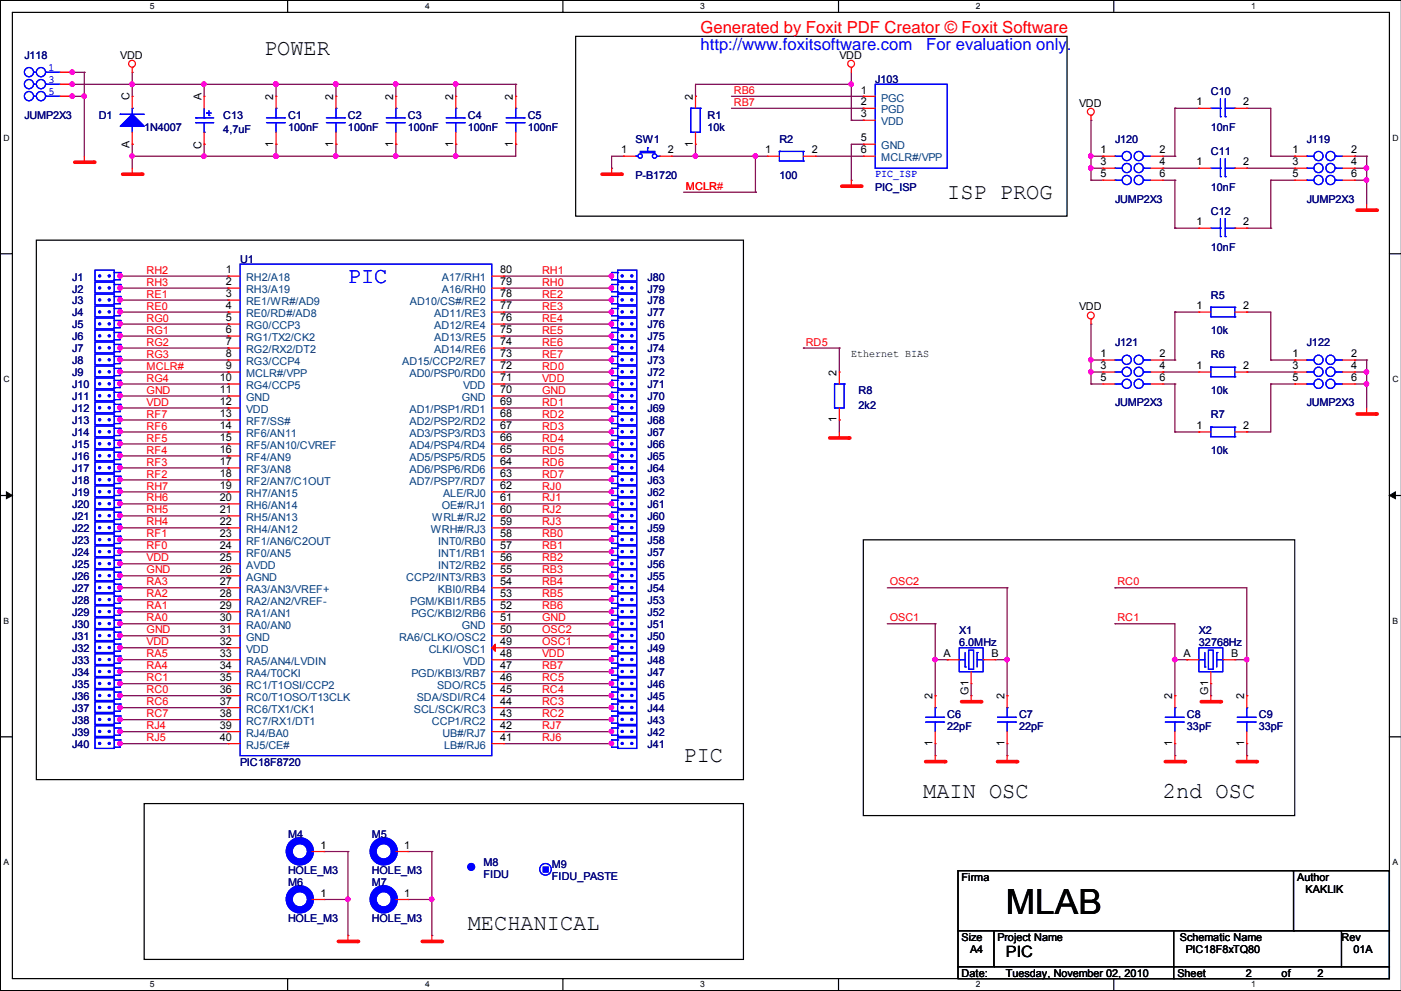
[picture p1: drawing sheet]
<svg xmlns="http://www.w3.org/2000/svg" width="297mm" height="210mm" viewBox="0 0 297 210" stroke-linecap="round" stroke-linejoin="round" font-family="sans-serif">
<defs><g id="words">
<text font-size="7.4" x="213.2" y="193.6">MLAB</text>
<g font-size="4.8">
<text x="56" y="11.6">POWER</text>
<text x="200.7" y="42.1">ISP PROG</text>
<text x="144.9" y="161.5">PIC</text>
<text x="195.7" y="169.1">MAIN OSC</text>
<text x="246.5" y="169.1">2nd OSC</text>
<text x="99.1" y="197">MECHANICAL</text>
</g>
<text font-size="4.8" fill="#00f" x="73.7" y="59.9">PIC</text>
<text font-size="3.5" fill="#f00" x="148.5" y="7.1">Generated by Foxit PDF Creator © Foxit Software</text>
<g font-size="3.5" fill="#00f">
<text x="148.5" y="10.6">http://www.foxitsoftware.com</text>
<text x="196.3" y="10.6">For evaluation only.</text>
</g>
<text font-size="3.3" x="213.2" y="202.7">PIC</text>
<g font-size="2.3" fill="#000080">
<text x="5.2" y="12.4">J118</text>
<text x="185.5" y="17.5">J103</text>
<text x="256.6" y="20.1">C10</text>
<text x="5.2" y="25.1">JUMP2X3</text>
<text x="20.9" y="25.1">D1</text>
<text x="30.6" y="27.7">1N4007</text>
<text x="47.3" y="25.1">C13</text>
<text x="47.3" y="28.2">4,7uF</text>
<text x="61" y="25.1">C1</text>
<text x="61" y="27.7">100nF</text>
<text x="73.7" y="25.1">C2</text>
<text x="73.7" y="27.7">100nF</text>
<text x="86.4" y="25.1">C3</text>
<text x="86.4" y="27.7">100nF</text>
<text x="99.2" y="25.1">C4</text>
<text x="99.2" y="27.7">100nF</text>
<text x="111.9" y="25.1">C5</text>
<text x="111.9" y="27.7">100nF</text>
<text x="150" y="25.1">R1</text>
<text x="150" y="27.7">10k</text>
<text x="256.6" y="27.7">10nF</text>
<text x="134.7" y="30.2">SW1</text>
<text x="165.2" y="30.2">R2</text>
<text x="236.3" y="30.2">J120</text>
<text x="256.6" y="32.8">C11</text>
<text x="277" y="30.2">J119</text>
<text x="134.7" y="37.8">P-B1720</text>
<text x="165.2" y="37.8">100</text>
<text x="185.5" y="40.4">PIC_ISP</text>
<text x="256.6" y="40.4">10nF</text>
<text x="236.3" y="42.9">JUMP2X3</text>
<text x="256.6" y="45.5">C12</text>
<text x="277" y="42.9">JUMP2X3</text>
<text x="256.6" y="53.1">10nF</text>
<text x="15.3" y="59.4">J1</text>
<text x="50.9" y="55.6">U1</text>
<text x="137.3" y="59.4">J80</text>
<text x="15.3" y="64.5">J3</text>
<text x="15.3" y="62">J2</text>
<text x="137.3" y="62">J79</text>
<text x="137.3" y="64.5">J78</text>
<text x="256.6" y="63.2">R5</text>
<text x="15.3" y="69.6">J5</text>
<text x="15.3" y="67.1">J4</text>
<text x="137.3" y="67.1">J77</text>
<text x="137.3" y="69.6">J76</text>
<text x="256.6" y="70.9">10k</text>
<text x="15.3" y="77.2">J8</text>
<text x="15.3" y="74.7">J7</text>
<text x="15.3" y="72.1">J6</text>
<text x="137.3" y="72.1">J75</text>
<text x="137.3" y="77.2">J73</text>
<text x="137.3" y="74.7">J74</text>
<text x="236.3" y="73.4">J121</text>
<text x="256.6" y="75.9">R6</text>
<text x="277" y="73.4">J122</text>
<text x="15.3" y="79.8">J9</text>
<text x="15.3" y="82.3">J10</text>
<text x="137.3" y="79.8">J72</text>
<text x="137.3" y="82.3">J71</text>
<text x="182" y="83.6">R8</text>
<text x="256.6" y="83.6">10k</text>
<text x="15.3" y="84.8">J11</text>
<text x="15.3" y="89.9">J13</text>
<text x="15.3" y="87.4">J12</text>
<text x="137.3" y="87.4">J69</text>
<text x="137.3" y="89.9">J68</text>
<text x="137.3" y="84.8">J70</text>
<text x="182" y="86.6">2k2</text>
<text x="236.3" y="86.1">JUMP2X3</text>
<text x="256.6" y="88.6">R7</text>
<text x="277" y="86.1">JUMP2X3</text>
<text x="15.3" y="95">J15</text>
<text x="15.3" y="92.5">J14</text>
<text x="137.3" y="95">J66</text>
<text x="137.3" y="92.5">J67</text>
<text x="15.3" y="100.1">J17</text>
<text x="15.3" y="97.5">J16</text>
<text x="137.3" y="97.5">J65</text>
<text x="137.3" y="100.1">J64</text>
<text x="256.6" y="96.3">10k</text>
<text x="15.3" y="105.2">J19</text>
<text x="15.3" y="102.6">J18</text>
<text x="15.3" y="107.7">J20</text>
<text x="137.3" y="105.2">J62</text>
<text x="137.3" y="102.6">J63</text>
<text x="137.3" y="107.7">J61</text>
<text x="15.3" y="112.8">J22</text>
<text x="15.3" y="110.2">J21</text>
<text x="137.3" y="112.8">J59</text>
<text x="137.3" y="110.2">J60</text>
<text x="15.3" y="115.3">J23</text>
<text x="15.3" y="117.9">J24</text>
<text x="137.3" y="117.9">J57</text>
<text x="137.3" y="115.3">J58</text>
<text x="15.3" y="122.9">J26</text>
<text x="15.3" y="125.5">J27</text>
<text x="15.3" y="120.4">J25</text>
<text x="137.3" y="122.9">J55</text>
<text x="137.3" y="125.5">J54</text>
<text x="137.3" y="120.4">J56</text>
<text x="15.3" y="128">J28</text>
<text x="15.3" y="130.6">J29</text>
<text x="137.3" y="128">J53</text>
<text x="137.3" y="130.6">J52</text>
<text x="15.3" y="135.6">J31</text>
<text x="15.3" y="133.1">J30</text>
<text x="137.3" y="133.1">J51</text>
<text x="137.3" y="135.6">J50</text>
<text x="203.3" y="134.4">X1</text>
<text x="203.3" y="136.9">6.0MHz</text>
<text x="254.1" y="134.4">X2</text>
<text x="254.1" y="136.9">32768Hz</text>
<text x="15.3" y="140.7">J33</text>
<text x="15.3" y="138.2">J32</text>
<text x="15.3" y="143.3">J34</text>
<text x="137.3" y="140.7">J48</text>
<text x="137.3" y="143.3">J47</text>
<text x="137.3" y="138.2">J49</text>
<text x="15.3" y="145.8">J35</text>
<text x="15.3" y="148.3">J36</text>
<text x="137.3" y="145.8">J46</text>
<text x="137.3" y="148.3">J45</text>
<text x="15.3" y="150.9">J37</text>
<text x="15.3" y="153.4">J38</text>
<text x="15.3" y="156">J39</text>
<text x="137.3" y="153.4">J43</text>
<text x="137.3" y="156">J42</text>
<text x="137.3" y="150.9">J44</text>
<text x="200.8" y="152.1">C6</text>
<text x="200.8" y="154.7">22pF</text>
<text x="216" y="152.1">C7</text>
<text x="216" y="154.7">22pF</text>
<text x="251.6" y="152.1">C8</text>
<text x="251.6" y="154.7">33pF</text>
<text x="266.8" y="152.1">C9</text>
<text x="266.8" y="154.7">33pF</text>
<text x="15.3" y="158.5">J40</text>
<text x="137.3" y="158.5">J41</text>
<text x="50.9" y="162.3">PIC18F8720</text>
<text x="61" y="177.5">M4</text>
<text x="78.8" y="177.5">M5</text>
<text x="61" y="185.2">HOLE_M3</text>
<text x="78.8" y="185.2">HOLE_M3</text>
<text x="102.5" y="183.4">M8</text>
<text x="102.5" y="185.9">FIDU</text>
<text x="116.9" y="183.9">M9</text>
<text x="61" y="187.7">M6</text>
<text x="78.8" y="187.7">M7</text>
<text x="116.9" y="186.4">FIDU_PASTE</text>
<text x="61" y="195.3">HOLE_M3</text>
<text x="78.8" y="195.3">HOLE_M3</text>
</g>
<g font-size="2.3" fill="#00f">
<text x="10.2" y="15">1</text>
<text x="10.2" y="17.5">3</text>
<text x="10.2" y="20.1">5</text>
<text x="185.5" y="37.6">PIC_ISP</text>
</g>
<g font-size="2.3">
<text x="25.5" y="12.4">VDD</text>
<text x="177.9" y="12.4">VDD</text>
<text x="27.4" y="21.2" transform="rotate(-90 27.4 21.2)">C</text>
<text x="42.7" y="21.2" transform="rotate(-90 42.7 21.2)">A</text>
<text x="57.9" y="21.2" transform="rotate(-90 57.9 21.2)">2</text>
<text x="70.6" y="21.2" transform="rotate(-90 70.6 21.2)">2</text>
<text x="83.3" y="21.2" transform="rotate(-90 83.3 21.2)">2</text>
<text x="96" y="21.2" transform="rotate(-90 96 21.2)">2</text>
<text x="108.7" y="21.2" transform="rotate(-90 108.7 21.2)">2</text>
<text x="146.8" y="21.2" transform="rotate(-90 146.8 21.2)">2</text>
<text x="182.5" y="19.8">1</text>
<text x="182.5" y="22.4">2</text>
<text x="228.7" y="22.6">VDD</text>
<text x="253.6" y="22.4">1</text>
<text x="263.5" y="22.4">2</text>
<text x="182.5" y="24.9">3</text>
<text x="182.5" y="30">5</text>
<text x="27.4" y="31.3" transform="rotate(-90 27.4 31.3)">A</text>
<text x="42.7" y="31.5" transform="rotate(-90 42.7 31.5)">C</text>
<text x="57.9" y="31.1" transform="rotate(-90 57.9 31.1)">1</text>
<text x="70.6" y="31.1" transform="rotate(-90 70.6 31.1)">1</text>
<text x="83.3" y="31.1" transform="rotate(-90 83.3 31.1)">1</text>
<text x="96" y="31.1" transform="rotate(-90 96 31.1)">1</text>
<text x="108.7" y="31.1" transform="rotate(-90 108.7 31.1)">1</text>
<text x="131.7" y="32.5">1</text>
<text x="141.6" y="32.5">2</text>
<text x="146.8" y="31.1" transform="rotate(-90 146.8 31.1)">1</text>
<text x="162.1" y="32.5">1</text>
<text x="172.1" y="32.5">2</text>
<text x="182.5" y="32.5">6</text>
<text x="233.3" y="32.5">1</text>
<text x="233.3" y="35.1">3</text>
<text x="245.7" y="32.5">2</text>
<text x="245.7" y="35.1">4</text>
<text x="253.6" y="35.1">1</text>
<text x="263.5" y="35.1">2</text>
<text x="273.9" y="32.5">1</text>
<text x="273.9" y="35.1">3</text>
<text x="286.4" y="32.5">2</text>
<text x="286.4" y="35.1">4</text>
<text x="233.3" y="37.6">5</text>
<text x="245.7" y="37.6">6</text>
<text x="273.9" y="37.6">5</text>
<text x="286.4" y="37.6">6</text>
<text x="253.6" y="47.8">1</text>
<text x="263.5" y="47.8">2</text>
<text x="47.8" y="57.9">1</text>
<text x="106" y="57.9">80</text>
<text x="47.8" y="60.5">2</text>
<text x="47.8" y="63">3</text>
<text x="47.8" y="65.5">4</text>
<text x="106" y="60.5">79</text>
<text x="106" y="65.5">77</text>
<text x="106" y="63">78</text>
<text x="228.7" y="65.8">VDD</text>
<text x="253.6" y="65.5">1</text>
<text x="263.5" y="65.5">2</text>
<text x="47.8" y="68.1">5</text>
<text x="47.8" y="70.6">6</text>
<text x="106" y="70.6">75</text>
<text x="106" y="68.1">76</text>
<text x="47.8" y="73.2">7</text>
<text x="47.8" y="75.7">8</text>
<text x="106" y="75.7">73</text>
<text x="106" y="73.2">74</text>
<text x="180.4" y="75.7">Ethernet BIAS</text>
<text x="233.3" y="75.7">1</text>
<text x="245.7" y="75.7">2</text>
<text x="273.9" y="75.7">1</text>
<text x="286.4" y="75.7">2</text>
<text x="46.6" y="80.8">10</text>
<text x="46.6" y="83.3">11</text>
<text x="47.8" y="78.2">9</text>
<text x="106" y="83.3">70</text>
<text x="106" y="80.8">71</text>
<text x="106" y="78.2">72</text>
<text x="177.3" y="79.6" transform="rotate(-90 177.3 79.6)">2</text>
<text x="233.3" y="78.2">3</text>
<text x="233.3" y="80.8">5</text>
<text x="245.7" y="78.2">4</text>
<text x="245.7" y="80.8">6</text>
<text x="253.6" y="78.2">1</text>
<text x="263.5" y="78.2">2</text>
<text x="273.9" y="78.2">3</text>
<text x="273.9" y="80.8">5</text>
<text x="286.4" y="78.2">4</text>
<text x="286.4" y="80.8">6</text>
<text x="46.6" y="85.9">12</text>
<text x="46.6" y="88.4">13</text>
<text x="106" y="88.4">68</text>
<text x="106" y="85.9">69</text>
<text x="177.3" y="89.5" transform="rotate(-90 177.3 89.5)">1</text>
<text x="46.6" y="90.9">14</text>
<text x="46.6" y="93.5">15</text>
<text x="106" y="93.5">66</text>
<text x="106" y="90.9">67</text>
<text x="253.6" y="90.9">1</text>
<text x="263.5" y="90.9">2</text>
<text x="46.6" y="96">16</text>
<text x="46.6" y="98.6">17</text>
<text x="46.6" y="101.1">18</text>
<text x="106" y="101.1">63</text>
<text x="106" y="98.6">64</text>
<text x="106" y="96">65</text>
<text x="46.6" y="103.6">19</text>
<text x="46.6" y="106.2">20</text>
<text x="106" y="106.2">61</text>
<text x="106" y="103.6">62</text>
<text x="46.6" y="108.7">21</text>
<text x="46.6" y="111.3">22</text>
<text x="46.6" y="113.8">23</text>
<text x="106" y="108.7">60</text>
<text x="106" y="113.8">58</text>
<text x="106" y="111.3">59</text>
<text x="46.6" y="116.3">24</text>
<text x="46.6" y="118.9">25</text>
<text x="106" y="118.9">56</text>
<text x="106" y="116.3">57</text>
<text x="46.6" y="121.4">26</text>
<text x="46.6" y="124">27</text>
<text x="106" y="124">54</text>
<text x="106" y="121.4">55</text>
<text x="46.6" y="126.5">28</text>
<text x="46.6" y="129">29</text>
<text x="46.6" y="131.6">30</text>
<text x="106" y="131.6">51</text>
<text x="106" y="129">52</text>
<text x="106" y="126.5">53</text>
<text x="46.6" y="134.1">31</text>
<text x="46.6" y="136.7">32</text>
<text x="106" y="136.7">49</text>
<text x="106" y="134.1">50</text>
<text x="46.6" y="139.2">33</text>
<text x="46.6" y="141.7">34</text>
<text x="106" y="141.7">47</text>
<text x="106" y="139.2">48</text>
<text x="200" y="139.2">A</text>
<text x="210.2" y="139.2">B</text>
<text x="250.8" y="139.2">A</text>
<text x="261" y="139.2">B</text>
<text x="46.6" y="144.3">35</text>
<text x="46.6" y="146.8">36</text>
<text x="46.6" y="149.4">37</text>
<text x="106" y="149.4">44</text>
<text x="106" y="146.8">45</text>
<text x="106" y="144.3">46</text>
<text x="197.6" y="148.2" transform="rotate(-90 197.6 148.2)">2</text>
<text x="205.2" y="147.2" transform="rotate(-90 205.2 147.2)">G1</text>
<text x="212.9" y="148.2" transform="rotate(-90 212.9 148.2)">2</text>
<text x="248.4" y="148.2" transform="rotate(-90 248.4 148.2)">2</text>
<text x="256" y="147.2" transform="rotate(-90 256 147.2)">G1</text>
<text x="263.7" y="148.2" transform="rotate(-90 263.7 148.2)">2</text>
<text x="46.6" y="151.9">38</text>
<text x="46.6" y="154.4">39</text>
<text x="106" y="151.9">43</text>
<text x="106" y="154.4">42</text>
<text x="46.6" y="157">40</text>
<text x="106" y="157">41</text>
<text x="197.6" y="158.1" transform="rotate(-90 197.6 158.1)">1</text>
<text x="212.9" y="158.1" transform="rotate(-90 212.9 158.1)">1</text>
<text x="248.4" y="158.1" transform="rotate(-90 248.4 158.1)">1</text>
<text x="263.7" y="158.1" transform="rotate(-90 263.7 158.1)">1</text>
<text x="67.9" y="179.8">1</text>
<text x="85.7" y="179.8">1</text>
<text x="67.9" y="190">1</text>
<text x="85.7" y="190">1</text>
<text x="203.8" y="186.7">Firma</text>
<text x="274.9" y="186.7">Author</text>
<text x="276.7" y="189.2">KAKLIK</text>
<text x="203.8" y="199.4">Size</text>
<text x="205.6" y="201.9">A4</text>
<text x="211.4" y="199.4">Project Name</text>
<text x="250" y="199.4">Schematic Name</text>
<text x="251.3" y="201.9">PIC18F8xTQ80</text>
<text x="284.3" y="199.4">Rev</text>
<text x="286.9" y="201.9">01A</text>
<text x="203.8" y="207">Date:</text>
<text x="213.2" y="207">Tuesday, November 02, 2010</text>
<text x="249.5" y="207">Sheet</text>
<text x="264" y="207">2</text>
<text x="271.6" y="207">of</text>
<text x="279.2" y="207">2</text>
</g>
<g font-size="2.3" fill="#f00">
<text x="155.5" y="22.4">RB7</text>
<text x="155.5" y="19.9">RB6</text>
<text x="145.4" y="40.2">MCLR#</text>
<text x="31.1" y="58">RH2</text>
<text x="114.9" y="58">RH1</text>
<text x="31.1" y="63.1">RE1</text>
<text x="31.1" y="60.5">RH3</text>
<text x="31.1" y="65.6">RE0</text>
<text x="114.9" y="63.1">RE2</text>
<text x="114.9" y="65.6">RE3</text>
<text x="114.9" y="60.5">RH0</text>
<text x="31.1" y="68.2">RG0</text>
<text x="31.1" y="70.7">RG1</text>
<text x="114.9" y="68.2">RE4</text>
<text x="114.9" y="70.7">RE5</text>
<text x="31.1" y="75.8">RG3</text>
<text x="31.1" y="73.2">RG2</text>
<text x="114.9" y="73.2">RE6</text>
<text x="114.9" y="75.8">RE7</text>
<text x="170.8" y="73.2">RD5</text>
<text x="31.1" y="80.9">RG4</text>
<text x="31.1" y="78.3">MCLR#</text>
<text x="31.1" y="83.4">GND</text>
<text x="114.9" y="83.4">GND</text>
<text x="114.9" y="80.9">VDD</text>
<text x="114.9" y="78.3">RD0</text>
<text x="31.1" y="85.9">VDD</text>
<text x="31.1" y="88.5">RF7</text>
<text x="114.9" y="85.9">RD1</text>
<text x="114.9" y="88.5">RD2</text>
<text x="31.1" y="93.6">RF5</text>
<text x="31.1" y="91">RF6</text>
<text x="114.9" y="93.6">RD4</text>
<text x="114.9" y="91">RD3</text>
<text x="31.1" y="96.1">RF4</text>
<text x="31.1" y="98.6">RF3</text>
<text x="31.1" y="101.2">RF2</text>
<text x="114.9" y="101.2">RD7</text>
<text x="114.9" y="98.6">RD6</text>
<text x="114.9" y="96.1">RD5</text>
<text x="31.1" y="106.3">RH6</text>
<text x="31.1" y="103.7">RH7</text>
<text x="114.9" y="106.3">RJ1</text>
<text x="114.9" y="103.7">RJ0</text>
<text x="31.1" y="108.8">RH5</text>
<text x="31.1" y="111.3">RH4</text>
<text x="31.1" y="113.9">RF1</text>
<text x="114.9" y="108.8">RJ2</text>
<text x="114.9" y="113.9">RB0</text>
<text x="114.9" y="111.3">RJ3</text>
<text x="31.1" y="119">VDD</text>
<text x="31.1" y="116.4">RF0</text>
<text x="114.9" y="116.4">RB1</text>
<text x="114.9" y="119">RB2</text>
<text x="31.1" y="124">RA3</text>
<text x="31.1" y="121.5">GND</text>
<text x="114.9" y="124">RB4</text>
<text x="114.9" y="121.5">RB3</text>
<text x="188.6" y="124">OSC2</text>
<text x="236.8" y="124">RC0</text>
<text x="31.1" y="129.1">RA1</text>
<text x="31.1" y="131.7">RA0</text>
<text x="31.1" y="126.6">RA2</text>
<text x="114.9" y="129.1">RB6</text>
<text x="114.9" y="131.7">GND</text>
<text x="114.9" y="126.6">RB5</text>
<text x="188.6" y="131.7">OSC1</text>
<text x="236.8" y="131.7">RC1</text>
<text x="31.1" y="136.7">VDD</text>
<text x="31.1" y="134.2">GND</text>
<text x="114.9" y="134.2">OSC2</text>
<text x="114.9" y="136.7">OSC1</text>
<text x="31.1" y="141.8">RA4</text>
<text x="31.1" y="139.3">RA5</text>
<text x="114.9" y="139.3">VDD</text>
<text x="114.9" y="141.8">RB7</text>
<text x="31.1" y="144.4">RC1</text>
<text x="31.1" y="149.4">RC6</text>
<text x="31.1" y="146.9">RC0</text>
<text x="114.9" y="146.9">RC4</text>
<text x="114.9" y="144.4">RC5</text>
<text x="114.9" y="149.4">RC3</text>
<text x="31.1" y="154.5">RJ4</text>
<text x="31.1" y="152">RC7</text>
<text x="114.9" y="152">RC2</text>
<text x="114.9" y="154.5">RJ7</text>
<text x="31.1" y="157.1">RJ5</text>
<text x="114.9" y="157.1">RJ6</text>
</g>
<g font-size="2.3" fill="#004080">
<text x="186.8" y="21.5">PGC</text>
<text x="186.8" y="24">PGD</text>
<text x="186.8" y="26.6">VDD</text>
<text x="186.8" y="31.7">GND</text>
<text x="186.8" y="34.2">MCLR#/VPP</text>
<text x="52.2" y="59.6">RH2/A18</text>
<text x="93.6" y="59.6">A17/RH1</text>
<text x="52.2" y="62.1">RH3/A19</text>
<text x="52.2" y="64.7">RE1/WR#/AD9</text>
<text x="86.9" y="64.7">AD10/CS#/RE2</text>
<text x="93.6" y="62.1">A16/RH0</text>
<text x="52.2" y="67.2">RE0/RD#/AD8</text>
<text x="52.2" y="69.8">RG0/CCP3</text>
<text x="92" y="69.8">AD12/RE4</text>
<text x="92" y="67.2">AD11/RE3</text>
<text x="52.2" y="72.3">RG1/TX2/CK2</text>
<text x="52.2" y="74.8">RG2/RX2/DT2</text>
<text x="52.2" y="77.4">RG3/CCP4</text>
<text x="85.3" y="77.4">AD15/CCP2/RE7</text>
<text x="92" y="74.8">AD14/RE6</text>
<text x="92" y="72.3">AD13/RE5</text>
<text x="52.2" y="79.9">MCLR#/VPP</text>
<text x="52.2" y="82.5">RG4/CCP5</text>
<text x="86.8" y="79.9">AD0/PSP0/RD0</text>
<text x="98.1" y="82.5">VDD</text>
<text x="52.2" y="85">GND</text>
<text x="52.2" y="87.5">VDD</text>
<text x="86.8" y="87.5">AD1/PSP1/RD1</text>
<text x="97.9" y="85">GND</text>
<text x="52.2" y="90.1">RF7/SS#</text>
<text x="52.2" y="92.6">RF6/AN11</text>
<text x="52.2" y="95.2">RF5/AN10/CVREF</text>
<text x="86.8" y="95.2">AD4/PSP4/RD4</text>
<text x="86.8" y="92.6">AD3/PSP3/RD3</text>
<text x="86.8" y="90.1">AD2/PSP2/RD2</text>
<text x="52.2" y="97.7">RF4/AN9</text>
<text x="52.2" y="100.2">RF3/AN8</text>
<text x="86.8" y="100.2">AD6/PSP6/RD6</text>
<text x="86.8" y="97.7">AD5/PSP5/RD5</text>
<text x="52.2" y="102.8">RF2/AN7/C1OUT</text>
<text x="52.2" y="105.3">RH7/AN15</text>
<text x="52.2" y="107.9">RH6/AN14</text>
<text x="86.8" y="102.8">AD7/PSP7/RD7</text>
<text x="93.6" y="107.9">OE#/RJ1</text>
<text x="93.9" y="105.3">ALE/RJ0</text>
<text x="52.2" y="110.4">RH5/AN13</text>
<text x="52.2" y="112.9">RH4/AN12</text>
<text x="91.3" y="112.9">WRH#/RJ3</text>
<text x="91.6" y="110.4">WRL#/RJ2</text>
<text x="52.2" y="115.5">RF1/AN6/C2OUT</text>
<text x="52.2" y="118">RF0/AN5</text>
<text x="92.9" y="118">INT1/RB1</text>
<text x="92.9" y="115.5">INT0/RB0</text>
<text x="52.2" y="120.6">AVDD</text>
<text x="52.2" y="123.1">AGND</text>
<text x="52.2" y="125.6">RA3/AN3/VREF+</text>
<text x="86.1" y="123.1">CCP2/INT3/RB3</text>
<text x="92.8" y="125.6">KBI0/RB4</text>
<text x="92.9" y="120.6">INT2/RB2</text>
<text x="52.2" y="128.2">RA2/AN2/VREF-</text>
<text x="52.2" y="130.7">RA1/AN1</text>
<text x="87" y="128.2">PGM/KBI1/RB5</text>
<text x="87.2" y="130.7">PGC/KBI2/RB6</text>
<text x="52.2" y="133.3">RA0/AN0</text>
<text x="52.2" y="135.8">GND</text>
<text x="84.6" y="135.8">RA6/CLKO/OSC2</text>
<text x="97.9" y="133.3">GND</text>
<text x="52.2" y="138.3">VDD</text>
<text x="52.2" y="140.9">RA5/AN4/LVDIN</text>
<text x="52.2" y="143.4">RA4/T0CKI</text>
<text x="87.2" y="143.4">PGD/KBI3/RB7</text>
<text x="90.9" y="138.3">CLKI/OSC1</text>
<text x="98.1" y="140.9">VDD</text>
<text x="52.2" y="146">RC1/T1OSI/CCP2</text>
<text x="52.2" y="148.5">RC0/T1OSO/T13CLK</text>
<text x="88.3" y="148.5">SDA/SDI/RC4</text>
<text x="92.6" y="146">SDO/RC5</text>
<text x="52.2" y="151">RC6/TX1/CK1</text>
<text x="52.2" y="153.6">RC7/RX1/DT1</text>
<text x="87.7" y="151">SCL/SCK/RC3</text>
<text x="91.5" y="153.6">CCP1/RC2</text>
<text x="52.2" y="156.1">RJ4/BA0</text>
<text x="52.2" y="158.7">RJ5/CE#</text>
<text x="93.8" y="156.1">UB#/RJ7</text>
<text x="94.2" y="158.7">LB#/RJ6</text>
</g>
<g font-size="1.8">
<text x="31.8" y="1.9">5</text>
<text x="90.1" y="1.9">4</text>
<text x="148.4" y="1.9">3</text>
<text x="206.8" y="1.9">2</text>
<text x="265.2" y="1.9">1</text>
<text x=".8" y="29.8">D</text>
<text x="295.2" y="29.8">D</text>
<text x=".8" y="80.9">C</text>
<text x="295.2" y="80.9">C</text>
<text x=".8" y="132.2">B</text>
<text x="295.2" y="132.2">B</text>
<text x=".8" y="183.3">A</text>
<text x="295.2" y="183.3">A</text>
<text x="31.8" y="209.2">5</text>
<text x="90.1" y="209.2">4</text>
<text x="148.4" y="209.2">3</text>
<text x="206.8" y="209.2">2</text>
<text x="265.2" y="209.2">1</text>
</g>
</g></defs>
<path d="M2.6 2.6h291.9v204.7h-291.9zM297 .1h-296.9v209.8h296.9" fill="none" stroke="#000" stroke-width=".25"/>
<g fill="#fff">
<path d="M31.7 .3h1.1v2.1h-1.1z"/>
<path d="M31.7 207.6h1.1v2h-1.1z"/>
</g>
<path d="M61 .1v2.5M61 207.3v2.6" fill="none" stroke="#000" stroke-width=".25"/>
<g fill="#fff">
<path d="M90.1 .3h1v2.1h-1z"/>
<path d="M90.1 207.6h1v2h-1z"/>
</g>
<path d="M119.3 .1v2.5M119.3 207.3v2.6" fill="none" stroke="#000" stroke-width=".25"/>
<g fill="#fff">
<path d="M148.4 .3h1v2.1h-1z"/>
<path d="M148.4 207.6h1v2h-1z"/>
</g>
<path d="M177.7 .1v2.5M177.7 207.3v2.6" fill="none" stroke="#000" stroke-width=".25"/>
<g fill="#fff">
<path d="M206.8 .3h1.1v2.1h-1.1z"/>
<path d="M206.8 207.6h1.1v2h-1.1z"/>
</g>
<path d="M236.1 .1v2.5M236.1 207.3v2.6" fill="none" stroke="#000" stroke-width=".25"/>
<g fill="#fff">
<path d="M265.2 .3h1v2.1h-1z"/>
<path d="M265.2 207.6h1v2h-1z"/>
<path d="M.8 28.2h1.2v2h-1.2z"/>
<path d="M295.1 28.2h1.3v2h-1.3z"/>
<path d="M.8 79.3h1.2v2.1h-1.2z"/>
<path d="M295.1 79.3h1.3v2.1h-1.3z"/>
</g>
<path d="M.1 53.8h2.5M294.5 53.8h2.5" fill="none" stroke="#000" stroke-width=".25"/>
<g fill="#fff">
<path d="M.8 130.6h1.1v2h-1.1z"/>
<path d="M295.1 130.6h1.2v2h-1.2z"/>
</g>
<path d="M.1 105h2.5M294.5 105h2.5" fill="none" stroke="#000" stroke-width=".25"/>
<path d="M1.4 104.2l1.2 .8-1.2 .7zM294.5 105l1.2-.8v1.5z" fill="#000" stroke="#000" stroke-width=".21"/>
<g fill="#fff">
<path d="M.8 181.7h1.1v2h-1.1z"/>
<path d="M295.1 181.7h1.1v2h-1.1z"/>
</g>
<path d="M122 7.7h104.1v38.1h-104.1zM7.7 50.9h149.9v114.3h-149.9zM183 114.4h91.4v58.4h-91.4zM.1 156.1h2.5M294.5 156.1h2.5M30.6 170.3h127v33h-127z" fill="none" stroke="#000" stroke-width=".25"/>
<g fill="none" stroke="#800040" stroke-width=".25">
<path d="M15.3 15.3h.1M15.3 17.9h.1M15.3 17.9h94M15.3 15.3h2.6M17.9 15.3h.1M17.9 15.3v17.8M28 17.9h.1M28 15.3h.1M28 15.3v5.1M43.3 17.9h.1M43.3 17.9v2.5M58.5 17.9h.1"/>
<path d="M58.5 17.9v2.5M71.2 17.9h.1M71.2 17.9v2.5M83.9 17.9h.1M83.9 17.9v2.5M96.6 17.9h.1M96.6 17.9v2.5M109.3 17.9h.1M109.3 17.9v2.5M180.4 17.9h.1M180.4 15.3v10.2M180.4 17.9h-33v2.5"/>
<path d="M15.3 20.4h.1M15.3 20.4h2.6M17.9 20.4h.1M28 33.1h.1M28 30.6h.1M28 30.6v5M43.3 33.1h.1M43.3 30.6h.1M43.3 30.6v2.5M58.5 30.6h.1M58.5 33.1h.1M58.5 30.6v2.5"/>
<path d="M71.2 30.6h.1M71.2 33.1h.1M71.2 30.6v2.5M83.9 33.1h.1M83.9 30.6h.1M83.9 30.6v2.5M96.6 30.6h.1M96.6 33.1h.1M96.6 30.6v2.5M109.3 30.6h.1M109.3 30.6v2.5h-81.3M129.6 35.6h.1"/>
<path d="M132.2 33.1h.1M132.2 33.1h-2.6v2.5M142.3 33.1h20.3M147.4 33.1h.1M147.4 20.4h.1M147.4 30.6v2.5M155 22.9h28M155 20.4h28M160.1 33.1h.1M160.1 33.1v7.6M172.8 33.1h10.2M180.4 38.2h.1"/>
<path d="M180.4 25.5h.1M180.4 25.5h2.6M183 30.6h.1M183 25.5h.1M183 22.9h.1M183 20.4h.1M183 33.1h.1M183 30.6h-2.6v7.6M231.2 38.2h.1M231.2 35.6h.1M231.2 25.5h.1M231.2 33.1h.1"/>
<path d="M231.2 33.1h2.6M231.2 35.6h2.6M231.2 25.5v12.7M231.2 38.2h2.6M233.8 33.1h.1M246.5 35.6h.1M246.5 33.1h2.5M246.5 35.6h7.6M246.5 38.2h2.5M249 22.9h.1M249 38.2h.1M249 33.1h.1"/>
<path d="M249 22.9h5.1M249 22.9v10.2M249 38.2v10.1M264.2 22.9h.1M264.2 35.6h.1M264.2 22.9h5.1v10.2M264.2 35.6h10.2M269.3 33.1h.1M269.3 38.2h.1M269.3 33.1h5.1M269.3 38.2h5.1M269.3 38.2v10.1"/>
<path d="M274.4 33.1h.1M287.1 33.1h.1M287.1 33.1h2.5M287.1 35.6h2.5M287.1 38.2h2.5M289.6 38.2h.1M289.6 35.6h.1M289.6 33.1h.1M289.6 33.1v10.2M25.5 58.5h22.8M48.3 58.5h.1M106.8 58.5h22.8"/>
<path d="M129.6 58.5h.1M144.9 40.7h15.2M160.1 40.7h.1M249 48.3h.1M249 48.3h5.1M264.2 48.3h.1M264.2 48.3h5.1M269.3 48.3h.1M25.5 66.1h22.8M25.5 78.8h22.8M25.5 76.3h22.8M25.5 68.7h22.8"/>
<path d="M25.5 63.6h22.8M25.5 71.2h22.8M25.5 73.7h22.8M25.5 61h22.8M48.3 76.3h.1M48.3 68.7h.1M48.3 63.6h.1M48.3 71.2h.1M48.3 73.7h.1M48.3 78.8h.1M48.3 61h.1M48.3 66.1h.1"/>
<path d="M106.8 66.1h22.8M106.8 78.8h22.8M106.8 76.3h22.8M106.8 68.7h22.8M106.8 63.6h22.8M106.8 71.2h22.8M106.8 73.7h22.8M106.8 61h22.8M129.6 73.7h.1M129.6 68.7h.1M129.6 76.3h.1M129.6 63.6h.1"/>
<path d="M129.6 66.1h.1M129.6 71.2h.1M129.6 78.8h.1M129.6 61h.1M170.3 73.7h.1M170.3 73.7h7.6M177.9 73.7h.1M177.9 73.7v5.1M231.2 78.8h.1M231.2 68.7h.1M231.2 76.3h.1M231.2 78.8h2.6"/>
<path d="M231.2 76.3h2.6M231.2 68.7v12.7M233.8 76.3h.1M246.5 78.8h.1M246.5 78.8h7.6M246.5 76.3h2.5M249 66.1h.1M249 76.3h.1M249 66.1v10.2M249 66.1h5.1M264.2 66.1h.1M264.2 78.8h.1"/>
<path d="M264.2 66.1h5.1v10.2M264.2 78.8h10.2M269.3 76.3h.1M269.3 76.3h5.1M274.4 76.3h.1M287.1 76.3h.1M287.1 78.8h2.5M287.1 76.3h2.5M289.6 78.8h.1M289.6 76.3h.1M289.6 76.3v10.1M25.5 91.5h22.8"/>
<path d="M25.5 96.6h22.8M25.5 81.4h22.8M25.5 99.1h22.8M25.5 94.1h22.8M25.5 86.4h22.8M25.5 89h22.8M25.5 83.9h22.8M48.3 96.6h.1M48.3 81.4h.1M48.3 99.1h.1M48.3 94.1h.1M48.3 91.5h.1"/>
<path d="M48.3 86.4h.1M48.3 89h.1M48.3 83.9h.1M106.8 91.5h22.8M106.8 96.6h22.8M106.8 81.4h22.8M106.8 99.1h22.8M106.8 94.1h22.8M106.8 86.4h22.8M106.8 89h22.8M106.8 83.9h22.8M129.6 94.1h.1"/>
<path d="M129.6 83.9h.1M129.6 86.4h.1M129.6 99.1h.1M129.6 96.6h.1M129.6 81.4h.1M129.6 89h.1M129.6 91.5h.1M177.9 89h.1M177.9 89v2.5M231.2 81.4h.1M231.2 81.4h2.6M246.5 81.4h2.5"/>
<path d="M249 81.4h.1M249 91.5h.1M249 81.4v10.1M249 91.5h5.1M254.1 91.5h.1M264.2 91.5h.1M269.3 81.4h.1M269.3 81.4v10.1h-5.1M269.3 81.4h5.1M274.4 81.4h.1M287.1 81.4h2.5M289.6 81.4h.1"/>
<path d="M25.5 106.8h22.8M25.5 119.5h22.8M25.5 116.9h22.8M25.5 109.3h22.8M25.5 111.8h22.8M25.5 114.4h22.8M25.5 101.7h22.8M25.5 104.2h22.8M48.3 106.8h.1M48.3 119.5h.1M48.3 116.9h.1M48.3 109.3h.1"/>
<path d="M48.3 111.8h.1M48.3 114.4h.1M48.3 101.7h.1M48.3 104.2h.1M106.8 106.8h22.8M106.8 119.5h22.8M106.8 116.9h22.8M106.8 109.3h22.8M106.8 111.8h22.8M106.8 114.4h22.8M106.8 101.7h22.8M106.8 104.2h22.8"/>
<path d="M129.6 106.8h.1M129.6 101.7h.1M129.6 109.3h.1M129.6 116.9h.1M129.6 104.2h.1M129.6 114.4h.1M129.6 119.5h.1M129.6 111.8h.1M25.5 139.8h22.8M25.5 124.5h22.8M25.5 122h22.8M25.5 137.2h22.8"/>
<path d="M25.5 129.6h22.8M25.5 132.2h22.8M25.5 127.1h22.8M25.5 134.7h22.8M48.3 124.5h.1M48.3 122h.1M48.3 137.2h.1M48.3 129.6h.1M48.3 132.2h.1M48.3 127.1h.1M48.3 139.8h.1M48.3 134.7h.1"/>
<path d="M106.8 139.8h22.8M106.8 124.5h22.8M106.8 122h22.8M106.8 137.2h22.8M106.8 129.6h22.8M106.8 132.2h22.8M106.8 127.1h22.8M106.8 134.7h22.8M129.6 124.5h.1M129.6 134.7h.1M129.6 129.6h.1M129.6 132.2h.1"/>
<path d="M129.6 127.1h.1M129.6 139.8h.1M129.6 122h.1M129.6 137.2h.1M188 124.5h25.4M188 132.2h10.2M198.2 139.8h.1M198.2 132.2h.1M198.2 132.2v15.2M198.2 139.8h2.5M200.7 139.8h.1M210.9 139.8h2.5"/>
<path d="M213.4 139.8h.1M213.4 124.5h.1M213.4 124.5v22.9M236.3 132.2h.1M236.3 124.5h.1M236.3 132.2h12.7v15.2M236.3 124.5h27.9v22.9M249 139.8h.1M249 139.8h2.5M251.5 139.8h.1M261.7 139.8h2.5M264.2 139.8h.1"/>
<path d="M25.5 144.9h22.8M25.5 155h22.8M25.5 142.3h22.8M25.5 149.9h22.8M25.5 152.5h22.8M25.5 147.4h22.8M25.5 157.6h22.8M48.3 144.9h.1M48.3 155h.1M48.3 142.3h.1M48.3 149.9h.1M48.3 152.5h.1"/>
<path d="M48.3 147.4h.1M48.3 157.6h.1M106.8 144.9h22.8M106.8 155h22.8M106.8 142.3h22.8M106.8 149.9h22.8M106.8 152.5h22.8M106.8 147.4h22.8M106.8 157.6h22.8M129.6 147.4h.1M129.6 152.5h.1M129.6 157.6h.1"/>
<path d="M129.6 144.9h.1M129.6 149.9h.1M129.6 142.3h.1M129.6 155h.1M198.2 147.4h.1M198.2 157.6v2.5M205.8 147.4h.1M205.8 144.9v2.5M213.4 147.4h.1M213.4 157.6v2.5M249 147.4h.1M249 157.6v2.5"/>
<path d="M256.6 147.4h.1M256.6 144.9v2.5M264.2 147.4h.1M264.2 157.6v2.5M198.2 160.1h.1M213.4 160.1h.1M249 160.1h.1M264.2 160.1h.1M68.7 180.4h5M68.7 190.6h5M73.7 198.2h.1M73.7 180.4h.1"/>
<path d="M73.7 190.6h.1M73.7 180.4v17.8M86.4 180.4h5.1M86.4 190.6h5.1M91.5 190.6h.1M91.5 180.4h.1M91.5 198.2h.1M91.5 180.4v17.8"/>
</g>
<g fill="#f0f" stroke="#f0f" stroke-width=".25">
<circle cx="180.4" cy="17.8" r=".47"/>
<circle cx="58.5" cy="17.8" r=".47"/>
<circle cx="43.2" cy="17.8" r=".47"/>
<circle cx="58.5" cy="33.1" r=".47"/>
<circle cx="43.2" cy="33.1" r=".47"/>
<circle cx="198.2" cy="139.7" r=".47"/>
<circle cx="91.5" cy="190.5" r=".47"/>
<circle cx="73.7" cy="190.5" r=".47"/>
<circle cx="25.4" cy="76.2" r=".47"/>
<circle cx="25.4" cy="68.6" r=".47"/>
<circle cx="25.4" cy="96.6" r=".47"/>
<circle cx="25.4" cy="81.3" r=".47"/>
<circle cx="25.4" cy="106.7" r=".47"/>
<circle cx="25.4" cy="99.1" r=".47"/>
<circle cx="25.4" cy="119.4" r=".47"/>
<circle cx="25.4" cy="124.5" r=".47"/>
<circle cx="25.4" cy="144.8" r=".47"/>
<circle cx="25.4" cy="63.5" r=".47"/>
<circle cx="25.4" cy="71.2" r=".47"/>
<circle cx="25.4" cy="73.7" r=".47"/>
<circle cx="25.4" cy="94" r=".47"/>
<circle cx="25.4" cy="122" r=".47"/>
<circle cx="25.4" cy="155" r=".47"/>
<circle cx="25.4" cy="142.3" r=".47"/>
<circle cx="25.4" cy="149.9" r=".47"/>
<circle cx="25.4" cy="152.4" r=".47"/>
<circle cx="25.4" cy="91.5" r=".47"/>
<circle cx="25.4" cy="116.9" r=".47"/>
<circle cx="25.4" cy="109.3" r=".47"/>
<circle cx="25.4" cy="137.2" r=".47"/>
<circle cx="25.4" cy="111.8" r=".47"/>
<circle cx="25.4" cy="78.8" r=".47"/>
<circle cx="25.4" cy="129.6" r=".47"/>
<circle cx="25.4" cy="114.3" r=".47"/>
<circle cx="25.4" cy="147.4" r=".47"/>
<circle cx="25.4" cy="58.5" r=".47"/>
<circle cx="25.4" cy="132.1" r=".47"/>
<circle cx="25.4" cy="127" r=".47"/>
<circle cx="25.4" cy="101.6" r=".47"/>
<circle cx="25.4" cy="104.2" r=".47"/>
<circle cx="25.4" cy="139.7" r=".47"/>
<circle cx="25.4" cy="157.5" r=".47"/>
<circle cx="25.4" cy="86.4" r=".47"/>
<circle cx="25.4" cy="61" r=".47"/>
<circle cx="25.4" cy="66.1" r=".47"/>
<circle cx="25.4" cy="88.9" r=".47"/>
<circle cx="25.4" cy="134.7" r=".47"/>
<circle cx="25.4" cy="83.9" r=".47"/>
<circle cx="129.6" cy="58.5" r=".47"/>
<circle cx="129.6" cy="106.7" r=".47"/>
<circle cx="129.6" cy="73.7" r=".47"/>
<circle cx="129.6" cy="124.5" r=".47"/>
<circle cx="129.6" cy="68.6" r=".47"/>
<circle cx="129.6" cy="94" r=".47"/>
<circle cx="129.6" cy="83.9" r=".47"/>
<circle cx="129.6" cy="134.7" r=".47"/>
<circle cx="129.6" cy="129.6" r=".47"/>
<circle cx="129.6" cy="101.6" r=".47"/>
<circle cx="129.6" cy="86.4" r=".47"/>
<circle cx="129.6" cy="76.2" r=".47"/>
<circle cx="129.6" cy="99.1" r=".47"/>
<circle cx="129.6" cy="132.1" r=".47"/>
<circle cx="129.6" cy="63.5" r=".47"/>
<circle cx="129.6" cy="147.4" r=".47"/>
<circle cx="129.6" cy="152.4" r=".47"/>
<circle cx="129.6" cy="157.5" r=".47"/>
<circle cx="129.6" cy="109.3" r=".47"/>
<circle cx="129.6" cy="116.9" r=".47"/>
<circle cx="129.6" cy="144.8" r=".47"/>
<circle cx="129.6" cy="127" r=".47"/>
<circle cx="129.6" cy="104.2" r=".47"/>
<circle cx="129.6" cy="96.6" r=".47"/>
<circle cx="129.6" cy="114.3" r=".47"/>
<circle cx="129.6" cy="139.7" r=".47"/>
<circle cx="129.6" cy="149.9" r=".47"/>
<circle cx="129.6" cy="119.4" r=".47"/>
<circle cx="129.6" cy="142.3" r=".47"/>
<circle cx="129.6" cy="66.1" r=".47"/>
<circle cx="129.6" cy="71.2" r=".47"/>
<circle cx="129.6" cy="111.8" r=".47"/>
<circle cx="129.6" cy="81.3" r=".47"/>
<circle cx="129.6" cy="78.8" r=".47"/>
<circle cx="129.6" cy="88.9" r=".47"/>
<circle cx="129.6" cy="91.5" r=".47"/>
<circle cx="129.6" cy="122" r=".47"/>
<circle cx="129.6" cy="155" r=".47"/>
<circle cx="129.6" cy="137.2" r=".47"/>
<circle cx="129.6" cy="61" r=".47"/>
<circle cx="71.2" cy="17.8" r=".47"/>
<circle cx="96.6" cy="17.8" r=".47"/>
<circle cx="96.6" cy="33.1" r=".47"/>
<circle cx="83.9" cy="33.1" r=".47"/>
<circle cx="71.2" cy="33.1" r=".47"/>
<circle cx="213.4" cy="139.7" r=".47"/>
<circle cx="249" cy="139.7" r=".47"/>
<circle cx="264.2" cy="139.7" r=".47"/>
<circle cx="160.1" cy="33.1" r=".47"/>
<circle cx="147.4" cy="33.1" r=".47"/>
<circle cx="17.8" cy="20.4" r=".47"/>
<circle cx="15.3" cy="20.4" r=".47"/>
<circle cx="15.3" cy="15.3" r=".47"/>
<circle cx="231.2" cy="78.8" r=".47"/>
<circle cx="231.2" cy="76.2" r=".47"/>
<circle cx="231.2" cy="35.6" r=".47"/>
<circle cx="231.2" cy="33.1" r=".47"/>
<circle cx="289.6" cy="81.3" r=".47"/>
<circle cx="289.6" cy="78.8" r=".47"/>
<circle cx="289.6" cy="35.6" r=".47"/>
<circle cx="289.6" cy="38.1" r=".47"/>
<circle cx="15.3" cy="17.8" r=".47"/>
<circle cx="83.9" cy="17.8" r=".47"/>
<circle cx="28" cy="33.1" r=".47"/>
<circle cx="28" cy="17.8" r=".47"/>
</g>
<path d="M180.4 39.5h.1M180.4 38.2v1.3" fill="none" stroke="#f00" stroke-width=".25"/>
<path d="M178.4 39.5h4.1" fill="none" stroke="#f00" stroke-width=".76"/>
<circle cx="182.5" cy="39.5" r=".38" fill="#f00"/>
<g fill="none" stroke="#f00" stroke-width=".25">
<path d="M28 14.3h.1M28 14.3v1M180.4 14.3h.1M180.4 14.3v1M28 36.9h.1M28 35.6v1.3"/>
<circle cx="28" cy="13.5" r=".72"/>
<circle cx="180.4" cy="13.5" r=".72"/>
</g>
<path d="M26 36.9h4.1" fill="none" stroke="#f00" stroke-width=".76"/>
<circle cx="30.1" cy="36.9" r=".38" fill="#f00"/>
<path d="M198.2 161.4h.1M198.2 160.1v1.3" fill="none" stroke="#f00" stroke-width=".25"/>
<path d="M196.2 161.4h4" fill="none" stroke="#f00" stroke-width=".76"/>
<circle cx="200.2" cy="161.4" r=".38" fill="#f00"/>
<path d="M213.4 161.4h.1M213.4 160.1v1.3" fill="none" stroke="#f00" stroke-width=".25"/>
<path d="M211.4 161.4h4.1" fill="none" stroke="#f00" stroke-width=".76"/>
<circle cx="215.5" cy="161.4" r=".38" fill="#f00"/>
<path d="M249 161.4h.1M249 160.1v1.3" fill="none" stroke="#f00" stroke-width=".25"/>
<path d="M247 161.4h4" fill="none" stroke="#f00" stroke-width=".76"/>
<circle cx="251" cy="161.4" r=".38" fill="#f00"/>
<path d="M264.2 161.4h.1M264.2 160.1v1.3" fill="none" stroke="#f00" stroke-width=".25"/>
<path d="M262.2 161.4h4.1" fill="none" stroke="#f00" stroke-width=".76"/>
<circle cx="266.3" cy="161.4" r=".38" fill="#f00"/>
<path d="M129.6 36.9h.1M129.6 35.6v1.3" fill="none" stroke="#f00" stroke-width=".25"/>
<path d="M127.6 36.9h4.1" fill="none" stroke="#f00" stroke-width=".76"/>
<circle cx="131.7" cy="36.9" r=".38" fill="#f00"/>
<path d="M73.7 199.5h.1M73.7 198.2v1.3" fill="none" stroke="#f00" stroke-width=".25"/>
<path d="M71.7 199.5h4.1" fill="none" stroke="#f00" stroke-width=".76"/>
<circle cx="75.8" cy="199.5" r=".38" fill="#f00"/>
<path d="M91.5 199.5h.1M91.5 198.2v1.3" fill="none" stroke="#f00" stroke-width=".25"/>
<path d="M89.5 199.5h4.1" fill="none" stroke="#f00" stroke-width=".76"/>
<circle cx="93.6" cy="199.5" r=".38" fill="#f00"/>
<path d="M205.8 148.7h.1M205.8 147.4v1.3" fill="none" stroke="#f00" stroke-width=".25"/>
<path d="M203.8 148.7h4.1" fill="none" stroke="#f00" stroke-width=".76"/>
<circle cx="207.9" cy="148.7" r=".38" fill="#f00"/>
<path d="M256.6 148.7h.1M256.6 147.4v1.3" fill="none" stroke="#f00" stroke-width=".25"/>
<path d="M254.6 148.7h4.1" fill="none" stroke="#f00" stroke-width=".76"/>
<circle cx="258.7" cy="148.7" r=".38" fill="#f00"/>
<path d="M17.9 34.4h.1M17.9 33.1v1.3" fill="none" stroke="#f00" stroke-width=".25"/>
<path d="M15.8 34.4h4.1" fill="none" stroke="#f00" stroke-width=".76"/>
<circle cx="19.9" cy="34.4" r=".38" fill="#f00"/>
<g fill="none" stroke="#f00" stroke-width=".25">
<path d="M231.2 24.5h.1M231.2 24.5v1M231.2 67.6h.1M231.2 67.6v1.1M289.6 87.7h.1M289.6 86.4v1.3"/>
<circle cx="231.2" cy="23.7" r=".72"/>
<circle cx="231.2" cy="66.8" r=".72"/>
</g>
<path d="M287.6 87.7h4.1" fill="none" stroke="#f00" stroke-width=".76"/>
<circle cx="291.7" cy="87.7" r=".38" fill="#f00"/>
<path d="M289.6 44.5h.1M289.6 43.3v1.2" fill="none" stroke="#f00" stroke-width=".25"/>
<path d="M287.6 44.5h4.1" fill="none" stroke="#f00" stroke-width=".76"/>
<circle cx="291.7" cy="44.5" r=".38" fill="#f00"/>
<path d="M177.9 92.8h.1M177.9 91.5v1.3" fill="none" stroke="#f00" stroke-width=".25"/>
<path d="M175.9 92.8h4" fill="none" stroke="#f00" stroke-width=".76"/>
<circle cx="179.9" cy="92.8" r=".38" fill="#f00"/>
<path d="M203 184.5h91.5v12.7h-91.5zM203 197.2h91.5v7.6h-91.5zM210.7 197.2v7.6M248.8 197.2v10.1M274.2 197.2h.1M274.2 184.5v12.7M284.3 197.2v7.6M203 204.8h91.5v2.5h-91.5zM210.7 204.8h.1M248.8 204.8h.1M248.8 207.3h.1M284.3 204.8h.1" fill="none" stroke="#000" stroke-width=".25"/>
<g fill="none" stroke="#00f" stroke-width=".25">
<path d="M7.2 15.3h.1M7.2 17.9h.1M7.2 15.3h.5M7.2 17.9h.5M9.7 15.3h.1M9.7 17.9h.1M9.7 15.3h3.1M9.7 17.9h3.1M185.5 17.9h15.2v17.7h-15.2zM7.2 20.4h.1M7.2 20.4h.5M9.7 20.4h.1"/>
<path d="M9.7 20.4h3.1M25.5 24.2h.1M25.5 24.2h5.1M28 22.9h.1M28 26.8h.1M28 22.9v1.3M28 26.8v1.2M41.5 25h.1M41.5 26h.1M41.5 26h3.8M41.5 25h3.8M43.3 25h.1"/>
<path d="M43.3 28h.1M43.3 22.9v2.1M43.3 26v2M43.8 24h.1M43.8 24h1M44.3 24.5h.1M44.3 23.5v1M56.5 26h3.8M56.5 25h3.8M58.5 26h.1M58.5 22.9h.1M58.5 22.9v2.1"/>
<path d="M58.5 26v2M60.3 26h.1M60.3 25h.1M69.2 26h3.8M69.2 25h3.8M71.2 26h.1M71.2 22.9h.1M71.2 22.9v2.1M71.2 26v2M73 26h.1M73 25h.1M81.9 26h3.8"/>
<path d="M81.9 25h3.8M83.9 26h.1M83.9 22.9h.1M83.9 22.9v2.1M83.9 26v2M85.7 26h.1M85.7 25h.1M94.6 26h3.8M94.6 25h3.8M96.6 26h.1M96.6 22.9h.1M96.6 22.9v2.1"/>
<path d="M96.6 26v2M98.4 26h.1M98.4 25h.1M107.3 26h3.8M107.3 25h3.8M109.3 26h.1M109.3 22.9h.1M109.3 22.9v2.1M109.3 26v2M111.1 26h.1M111.1 25h.1M134.7 33.1h.1"/>
<path d="M134.7 33.1h.5M137.2 31.3h.1M137.2 31.3v.8M139.3 33.1h.5M139.8 33.1h.1M146.4 28h.1M146.4 22.9h.1M146.4 22.9h2M146.4 22.9v5.1M148.4 22.9h.1M148.4 22.9v5.1h-2M165.2 32.1h.1"/>
<path d="M165.2 32.1v2h5.1M165.2 32.1h5.1M170.3 34.1h.1M170.3 32.1h.1M170.3 32.1v2M236.3 33.1h.1M236.3 35.6h.1M236.3 38.2h.1M236.3 33.1h1.5M236.3 35.6h1.5M236.3 38.2h1.5M242.4 35.6h.1"/>
<path d="M242.4 33.1h.1M242.4 38.2h.1M242.4 33.1h1.5M242.4 35.6h1.5M242.4 38.2h1.5M256.6 35.6h2.1M256.6 22.9h2.1M258.7 22.9h.1M258.7 24.7h.1M258.7 35.6h.1M258.7 37.4h.1M258.7 20.9v3.8"/>
<path d="M258.7 33.6v3.8M259.7 24.7h.1M259.7 37.4h.1M259.7 35.6h2M259.7 22.9h2M259.7 20.9v3.8M259.7 33.6v3.8M261.7 22.9h.1M261.7 35.6h.1M276.9 33.1h.1M276.9 35.6h.1M276.9 38.2h.1"/>
<path d="M276.9 33.1h1.6M276.9 35.6h1.6M276.9 38.2h1.6M283 35.6h.1M283 33.1h.1M283 38.2h.1M283 33.1h1.6M283 35.6h1.6M283 38.2h1.6M20.2 57.2h4v2.3h-4zM20.2 59.8h4v2.3h-4zM24.2 57.7h.1"/>
<path d="M24.2 59.3h.1M24.2 57.7h1.3M25.5 57.7h.1M25.5 58.5h.1M25.5 57.7v1.6h-1.3M50.9 56h53.3v104.1h-53.3zM129.6 57.7h.1M129.6 58.5h.1M129.6 57.7v1.6h1.3M129.6 57.7h1.3M130.9 57.2h4.1v2.3h-4.1zM130.9 59.8h4.1v2.3h-4.1z"/>
<path d="M130.9 57.7h.1M130.9 59.3h.1M256.6 48.3h2.1M258.7 48.3h.1M258.7 50.1h.1M258.7 46.3v3.8M259.7 50.1h.1M259.7 46.3v3.8M259.7 48.3h2M261.7 48.3h.1M20.2 75h4v2.3h-4zM20.2 62.3h4v2.3h-4z"/>
<path d="M20.2 72.5h4v2.3h-4zM20.2 69.9h4v2.3h-4zM20.2 77.6h4v2.2h-4zM20.2 67.4h4v2.3h-4zM20.2 64.9h4v2.2h-4zM24.2 75.5h.1M24.2 77h.1M24.2 62.8h.1M24.2 64.3h.1M24.2 73h.1M24.2 74.5h.1M24.2 70.4h.1"/>
<path d="M24.2 72h.1M24.2 60.3h.1M24.2 61.8h.1M24.2 78.1h.1M24.2 79.6h.1M24.2 67.9h.1M24.2 69.4h.1M24.2 65.4h.1M24.2 66.9h.1M24.2 65.4h1.3M24.2 75.5h1.3M24.2 70.4h1.3"/>
<path d="M24.2 62.8h1.3M24.2 78.1h1.3M24.2 73h1.3M24.2 60.3h1.3M24.2 67.9h1.3M25.5 75.5h.1M25.5 76.3h.1M25.5 62.8h.1M25.5 63.6h.1M25.5 73h.1M25.5 73.7h.1M25.5 70.4h.1"/>
<path d="M25.5 71.2h.1M25.5 60.3h.1M25.5 61h.1M25.5 78.1h.1M25.5 78.8h.1M25.5 67.9h.1M25.5 68.7h.1M25.5 65.4h.1M25.5 66.1h.1M25.5 65.4v1.5h-1.3M25.5 60.3v1.5h-1.3M25.5 62.8v1.5h-1.3"/>
<path d="M25.5 67.9v1.5h-1.3M25.5 70.4v1.6h-1.3M25.5 73v1.5h-1.3M25.5 75.5v1.5h-1.3M25.5 78.1v1.5h-1.3M129.6 65.4h.1M129.6 66.1h.1M129.6 70.4h.1M129.6 71.2h.1M129.6 78.1h.1M129.6 78.8h.1M129.6 75.5h.1"/>
<path d="M129.6 76.3h.1M129.6 60.3h.1M129.6 61h.1M129.6 67.9h.1M129.6 68.7h.1M129.6 62.8h.1M129.6 63.6h.1M129.6 73h.1M129.6 73.7h.1M129.6 60.3v1.5h1.3M129.6 62.8v1.5h1.3M129.6 65.4v1.5h1.3"/>
<path d="M129.6 67.9v1.5h1.3M129.6 70.4v1.6h1.3M129.6 73v1.5h1.3M129.6 75.5v1.5h1.3M129.6 78.1v1.5h1.3M129.6 65.4h1.3M129.6 75.5h1.3M129.6 70.4h1.3M129.6 62.8h1.3M129.6 78.1h1.3M129.6 73h1.3M129.6 60.3h1.3"/>
<path d="M129.6 67.9h1.3M130.9 64.9h4.1v2.2h-4.1zM130.9 69.9h4.1v2.3h-4.1zM130.9 77.6h4.1v2.2h-4.1zM130.9 75h4.1v2.3h-4.1zM130.9 67.4h4.1v2.3h-4.1zM130.9 62.3h4.1v2.3h-4.1zM130.9 72.5h4.1v2.3h-4.1zM130.9 65.4h.1M130.9 66.9h.1M130.9 70.4h.1M130.9 72h.1"/>
<path d="M130.9 78.1h.1M130.9 79.6h.1M130.9 75.5h.1M130.9 77h.1M130.9 60.3h.1M130.9 61.8h.1M130.9 67.9h.1M130.9 69.4h.1M130.9 62.8h.1M130.9 64.3h.1M130.9 73h.1M130.9 74.5h.1"/>
<path d="M236.3 76.3h.1M236.3 78.8h.1M236.3 76.3h1.5M236.3 78.8h1.5M242.4 78.8h.1M242.4 76.3h.1M242.4 76.3h1.5M242.4 78.8h1.5M256.6 65.1h.1M256.6 77.8h.1M256.6 65.1v2h5.1M256.6 77.8v2h5.1"/>
<path d="M256.6 65.1h5.1M256.6 77.8h5.1M261.7 67.1h.1M261.7 65.1h.1M261.7 79.8h.1M261.7 77.8h.1M261.7 65.1v2M261.7 77.8v2M276.9 76.3h.1M276.9 78.8h.1M276.9 76.3h1.6M276.9 78.8h1.6"/>
<path d="M283 78.8h.1M283 76.3h.1M283 76.3h1.6M283 78.8h1.6M20.2 82.6h4v2.3h-4zM20.2 92.8h4v2.3h-4zM20.2 87.7h4v2.3h-4zM20.2 90.3h4v2.2h-4zM20.2 97.9h4v2.3h-4zM20.2 80.1h4v2.3h-4zM20.2 85.2h4v2.3h-4zM20.2 95.3h4v2.3h-4z"/>
<path d="M24.2 83.1h.1M24.2 84.7h.1M24.2 93.3h.1M24.2 94.8h.1M24.2 88.2h.1M24.2 89.7h.1M24.2 90.8h.1M24.2 92.3h.1M24.2 98.4h.1M24.2 99.9h.1M24.2 80.6h.1M24.2 82.1h.1"/>
<path d="M24.2 85.7h.1M24.2 87.2h.1M24.2 95.8h.1M24.2 97.4h.1M24.2 85.7h1.3M24.2 83.1h1.3M24.2 88.2h1.3M24.2 93.3h1.3M24.2 90.8h1.3M24.2 98.4h1.3M24.2 95.8h1.3M24.2 80.6h1.3"/>
<path d="M25.5 83.1h.1M25.5 83.9h.1M25.5 93.3h.1M25.5 94.1h.1M25.5 88.2h.1M25.5 89h.1M25.5 90.8h.1M25.5 91.5h.1M25.5 98.4h.1M25.5 99.1h.1M25.5 80.6h.1M25.5 81.4h.1"/>
<path d="M25.5 85.7h.1M25.5 86.4h.1M25.5 95.8h.1M25.5 96.6h.1M25.5 80.6v1.5h-1.3M25.5 83.1v1.6h-1.3M25.5 85.7v1.5h-1.3M25.5 88.2v1.5h-1.3M25.5 90.8v1.5h-1.3M25.5 93.3v1.5h-1.3M25.5 95.8v1.6h-1.3M25.5 98.4v1.5h-1.3"/>
<path d="M129.6 85.7h.1M129.6 86.4h.1M129.6 88.2h.1M129.6 89h.1M129.6 83.1h.1M129.6 83.9h.1M129.6 95.8h.1M129.6 96.6h.1M129.6 93.3h.1M129.6 94.1h.1M129.6 98.4h.1M129.6 99.1h.1"/>
<path d="M129.6 90.8h.1M129.6 91.5h.1M129.6 80.6h.1M129.6 81.4h.1M129.6 80.6v1.5h1.3M129.6 83.1v1.6h1.3M129.6 85.7v1.5h1.3M129.6 88.2v1.5h1.3M129.6 90.8v1.5h1.3M129.6 93.3v1.5h1.3M129.6 95.8v1.6h1.3M129.6 98.4v1.5h1.3"/>
<path d="M129.6 85.7h1.3M129.6 83.1h1.3M129.6 88.2h1.3M129.6 93.3h1.3M129.6 90.8h1.3M129.6 98.4h1.3M129.6 95.8h1.3M129.6 80.6h1.3M130.9 85.2h4.1v2.3h-4.1zM130.9 87.7h4.1v2.3h-4.1zM130.9 82.6h4.1v2.3h-4.1zM130.9 95.3h4.1v2.3h-4.1z"/>
<path d="M130.9 92.8h4.1v2.3h-4.1zM130.9 97.9h4.1v2.3h-4.1zM130.9 90.3h4.1v2.2h-4.1zM130.9 80.1h4.1v2.3h-4.1zM130.9 85.7h.1M130.9 87.2h.1M130.9 88.2h.1M130.9 89.7h.1M130.9 83.1h.1M130.9 84.7h.1M130.9 95.8h.1M130.9 97.4h.1"/>
<path d="M130.9 93.3h.1M130.9 94.8h.1M130.9 98.4h.1M130.9 99.9h.1M130.9 90.8h.1M130.9 92.3h.1M130.9 80.6h.1M130.9 82.1h.1M176.9 86.4h.1M176.9 81.4h.1M176.9 81.4v5M176.9 81.4h2"/>
<path d="M178.9 81.4h.1M178.9 81.4v5h-2M236.3 81.4h.1M236.3 81.4h1.5M242.4 81.4h.1M242.4 81.4h1.5M256.6 90.5h.1M256.6 90.5v2h5.1M256.6 90.5h5.1M261.7 92.5h.1M261.7 90.5h.1M261.7 90.5v2"/>
<path d="M276.9 81.4h.1M276.9 81.4h1.6M283 81.4h.1M283 81.4h1.6M20.2 113.1h4v2.3h-4zM20.2 103h4v2.2h-4zM20.2 110.6h4v2.3h-4zM20.2 100.4h4v2.3h-4zM20.2 115.7h4v2.2h-4zM20.2 108h4v2.3h-4zM20.2 105.5h4v2.3h-4zM20.2 118.2h4v2.3h-4z"/>
<path d="M24.2 113.6h.1M24.2 115.1h.1M24.2 103.5h.1M24.2 105h.1M24.2 111.1h.1M24.2 112.6h.1M24.2 100.9h.1M24.2 102.4h.1M24.2 116.2h.1M24.2 117.7h.1M24.2 108.5h.1M24.2 110.1h.1"/>
<path d="M24.2 106h.1M24.2 107.5h.1M24.2 118.7h.1M24.2 103.5h1.3M24.2 113.6h1.3M24.2 116.2h1.3M24.2 100.9h1.3M24.2 111.1h1.3M24.2 108.5h1.3M24.2 106h1.3M24.2 118.7h1.3M25.5 113.6h.1"/>
<path d="M25.5 114.4h.1M25.5 103.5h.1M25.5 104.2h.1M25.5 111.1h.1M25.5 111.8h.1M25.5 100.9h.1M25.5 101.7h.1M25.5 116.2h.1M25.5 116.9h.1M25.5 108.5h.1M25.5 109.3h.1M25.5 106h.1"/>
<path d="M25.5 106.8h.1M25.5 118.7h.1M25.5 119.5h.1M25.5 103.5v1.5h-1.3M25.5 100.9v1.5h-1.3M25.5 106v1.5h-1.3M25.5 108.5v1.6h-1.3M25.5 111.1v1.5h-1.3M25.5 113.6v1.5h-1.3M25.5 116.2v1.5h-1.3M25.5 118.7v1.5h-1.3M129.6 103.5h.1"/>
<path d="M129.6 104.2h.1M129.6 116.2h.1M129.6 116.9h.1M129.6 100.9h.1M129.6 101.7h.1M129.6 111.1h.1M129.6 111.8h.1M129.6 108.5h.1M129.6 109.3h.1M129.6 106h.1M129.6 106.8h.1M129.6 113.6h.1"/>
<path d="M129.6 114.4h.1M129.6 118.7h.1M129.6 119.5h.1M129.6 100.9v1.5h1.3M129.6 103.5v1.5h1.3M129.6 106v1.5h1.3M129.6 108.5v1.6h1.3M129.6 111.1v1.5h1.3M129.6 113.6v1.5h1.3M129.6 116.2v1.5h1.3M129.6 118.7v1.5h1.3M129.6 103.5h1.3"/>
<path d="M129.6 113.6h1.3M129.6 116.2h1.3M129.6 100.9h1.3M129.6 111.1h1.3M129.6 108.5h1.3M129.6 106h1.3M129.6 118.7h1.3M130.9 103h4.1v2.2h-4.1zM130.9 115.7h4.1v2.2h-4.1zM130.9 100.4h4.1v2.3h-4.1zM130.9 110.6h4.1v2.3h-4.1zM130.9 108h4.1v2.3h-4.1z"/>
<path d="M130.9 105.5h4.1v2.3h-4.1zM130.9 113.1h4.1v2.3h-4.1zM130.9 118.2h4.1v2.3h-4.1zM130.9 103.5h.1M130.9 105h.1M130.9 116.2h.1M130.9 117.7h.1M130.9 100.9h.1M130.9 102.4h.1M130.9 111.1h.1M130.9 112.6h.1M130.9 108.5h.1"/>
<path d="M130.9 110.1h.1M130.9 106h.1M130.9 107.5h.1M130.9 113.6h.1M130.9 115.1h.1M130.9 118.7h.1M20.2 125.8h4v2.3h-4zM20.2 128.4h4v2.2h-4zM20.2 120.7h4v2.3h-4zM20.2 123.3h4v2.3h-4zM20.2 133.4h4v2.3h-4zM20.2 130.9h4v2.3h-4z"/>
<path d="M20.2 138.5h4v2.3h-4zM20.2 136h4v2.3h-4zM24.2 126.3h.1M24.2 127.8h.1M24.2 128.9h.1M24.2 130.4h.1M24.2 121.2h.1M24.2 122.8h.1M24.2 123.8h.1M24.2 125.3h.1M24.2 133.9h.1M24.2 135.5h.1"/>
<path d="M24.2 131.4h.1M24.2 132.9h.1M24.2 139h.1M24.2 136.5h.1M24.2 138h.1M24.2 120.2h.1M24.2 126.3h1.3M24.2 128.9h1.3M24.2 121.2h1.3M24.2 139h1.3M24.2 123.8h1.3M24.2 131.4h1.3"/>
<path d="M24.2 133.9h1.3M24.2 136.5h1.3M25.5 126.3h.1M25.5 127.1h.1M25.5 128.9h.1M25.5 129.6h.1M25.5 121.2h.1M25.5 122h.1M25.5 123.8h.1M25.5 124.5h.1M25.5 133.9h.1M25.5 134.7h.1"/>
<path d="M25.5 131.4h.1M25.5 132.2h.1M25.5 139h.1M25.5 139.8h.1M25.5 136.5h.1M25.5 137.2h.1M25.5 121.2v1.6h-1.3M25.5 123.8v1.5h-1.3M25.5 126.3v1.5h-1.3M25.5 128.9v1.5h-1.3M25.5 131.4v1.5h-1.3M25.5 133.9v1.6h-1.3"/>
<path d="M25.5 136.5v1.5h-1.3M25.5 139v1.5h-1.3M129.6 126.3h.1M129.6 127.1h.1M129.6 121.2h.1M129.6 122h.1M129.6 139h.1M129.6 139.8h.1M129.6 123.8h.1M129.6 124.5h.1M129.6 128.9h.1M129.6 129.6h.1"/>
<path d="M129.6 131.4h.1M129.6 132.2h.1M129.6 133.9h.1M129.6 134.7h.1M129.6 136.5h.1M129.6 137.2h.1M129.6 121.2v1.6h1.3M129.6 123.8v1.5h1.3M129.6 126.3v1.5h1.3M129.6 128.9v1.5h1.3M129.6 131.4v1.5h1.3M129.6 133.9v1.6h1.3"/>
<path d="M129.6 136.5v1.5h1.3M129.6 139v1.5h1.3M129.6 126.3h1.3M129.6 128.9h1.3M129.6 121.2h1.3M129.6 139h1.3M129.6 123.8h1.3M129.6 131.4h1.3M129.6 133.9h1.3M129.6 136.5h1.3M130.9 125.8h4.1v2.3h-4.1zM130.9 120.7h4.1v2.3h-4.1z"/>
<path d="M130.9 138.5h4.1v2.3h-4.1zM130.9 123.3h4.1v2.3h-4.1zM130.9 128.4h4.1v2.2h-4.1zM130.9 130.9h4.1v2.3h-4.1zM130.9 133.4h4.1v2.3h-4.1zM130.9 136h4.1v2.3h-4.1zM130.9 126.3h.1M130.9 127.8h.1M130.9 121.2h.1M130.9 122.8h.1M130.9 139h.1M130.9 123.8h.1"/>
<path d="M130.9 125.3h.1M130.9 128.9h.1M130.9 130.4h.1M130.9 131.4h.1M130.9 132.9h.1M130.9 133.9h.1M130.9 135.5h.1M130.9 120.2h.1M130.9 136.5h.1M130.9 138h.1M203.3 137.2h5.1v5.1h-5.1zM203.3 139.8h.1"/>
<path d="M203.3 139.8h1.3M204.6 138.3v3M205.3 137.8h1v4h-1zM207.1 138.3h.1M207.1 139.8h1.3M207.1 138.3v3M208.4 139.8h.1M254.1 137.2h5.1v5.1h-5.1zM254.1 139.8h.1M254.1 139.8h1.3M255.4 138.3v3M256.1 137.8h1v4h-1z"/>
<path d="M257.9 138.3h.1M257.9 139.8h1.3M257.9 138.3v3M259.2 139.8h.1M20.2 143.6h4v2.3h-4zM20.2 148.7h4v2.3h-4zM20.2 151.2h4v2.3h-4zM20.2 153.8h4v2.2h-4zM20.2 146.1h4v2.3h-4zM20.2 156.3h4v2.3h-4zM20.2 141.1h4v2.2h-4zM24.2 144.1h.1"/>
<path d="M24.2 145.6h.1M24.2 149.2h.1M24.2 150.7h.1M24.2 151.7h.1M24.2 153.2h.1M24.2 154.3h.1M24.2 155.8h.1M24.2 146.6h.1M24.2 148.2h.1M24.2 156.8h.1M24.2 158.3h.1M24.2 140.5h.1"/>
<path d="M24.2 141.6h.1M24.2 143.1h.1M24.2 151.7h1.3M24.2 144.1h1.3M24.2 154.3h1.3M24.2 149.2h1.3M24.2 146.6h1.3M24.2 156.8h1.3M24.2 141.6h1.3M25.5 144.1h.1M25.5 144.9h.1M25.5 149.2h.1"/>
<path d="M25.5 149.9h.1M25.5 151.7h.1M25.5 152.5h.1M25.5 154.3h.1M25.5 155h.1M25.5 146.6h.1M25.5 147.4h.1M25.5 156.8h.1M25.5 157.6h.1M25.5 141.6h.1M25.5 142.3h.1M25.5 141.6v1.5h-1.3"/>
<path d="M25.5 144.1v1.5h-1.3M25.5 146.6v1.6h-1.3M25.5 149.2v1.5h-1.3M25.5 151.7v1.5h-1.3M25.5 154.3v1.5h-1.3M25.5 156.8v1.5h-1.3M129.6 151.7h.1M129.6 152.5h.1M129.6 154.3h.1M129.6 155h.1M129.6 144.1h.1M129.6 144.9h.1"/>
<path d="M129.6 149.2h.1M129.6 149.9h.1M129.6 146.6h.1M129.6 147.4h.1M129.6 156.8h.1M129.6 157.6h.1M129.6 141.6h.1M129.6 142.3h.1M129.6 141.6v1.5h1.3M129.6 144.1v1.5h1.3M129.6 146.6v1.6h1.3M129.6 149.2v1.5h1.3"/>
<path d="M129.6 151.7v1.5h1.3M129.6 154.3v1.5h1.3M129.6 156.8v1.5h1.3M129.6 151.7h1.3M129.6 144.1h1.3M129.6 154.3h1.3M129.6 149.2h1.3M129.6 146.6h1.3M129.6 156.8h1.3M129.6 141.6h1.3M130.9 151.2h4.1v2.3h-4.1zM130.9 153.8h4.1v2.2h-4.1z"/>
<path d="M130.9 143.6h4.1v2.3h-4.1zM130.9 148.7h4.1v2.3h-4.1zM130.9 146.1h4.1v2.3h-4.1zM130.9 156.3h4.1v2.3h-4.1zM130.9 141.1h4.1v2.2h-4.1zM130.9 151.7h.1M130.9 153.2h.1M130.9 154.3h.1M130.9 155.8h.1M130.9 140.5h.1M130.9 144.1h.1M130.9 145.6h.1"/>
<path d="M130.9 149.2h.1M130.9 150.7h.1M130.9 146.6h.1M130.9 148.2h.1M130.9 156.8h.1M130.9 158.3h.1M130.9 141.6h.1M130.9 143.1h.1M196.2 153h3.8M196.2 152h3.8M198.2 153h.1M198.2 149.9h.1"/>
<path d="M198.2 149.9v2.1M198.2 153v2M200 153h.1M200 152h.1M204.6 141.3h.1M211.4 153h3.8M211.4 152h3.8M213.4 153h.1M213.4 149.9h.1M213.4 149.9v2.1M213.4 153v2M215.2 153h.1"/>
<path d="M215.2 152h.1M247 153h3.8M247 152h3.8M249 153h.1M249 149.9h.1M249 149.9v2.1M249 153v2M250.8 153h.1M250.8 152h.1M255.4 141.3h.1M262.2 153h3.8M262.2 152h3.8"/>
<path d="M264.2 153h.1M264.2 149.9h.1M264.2 149.9v2.1M264.2 153v2M266 153h.1M266 152h.1M65.9 190.6h.1M65.9 180.4h.1M65.9 190.6h.2M65.9 180.4h.2M83.7 190.6h.1M83.7 180.4h.1"/>
<path d="M83.7 190.6h.2M83.7 180.4h.2"/>
<circle cx="6.1" cy="17.8" r=".97"/>
<circle cx="6.1" cy="15.3" r=".97"/>
<circle cx="8.7" cy="15.3" r=".97"/>
<circle cx="8.7" cy="17.8" r=".97"/>
<circle cx="6.1" cy="20.4" r=".97"/>
<circle cx="8.7" cy="20.4" r=".97"/>
<circle cx="135.7" cy="33.1" r=".47"/>
<circle cx="138.7" cy="33.1" r=".47"/>
<circle cx="238.8" cy="35.6" r=".97"/>
<circle cx="238.8" cy="33.1" r=".97"/>
<circle cx="238.8" cy="38.1" r=".97"/>
<circle cx="241.3" cy="35.6" r=".97"/>
<circle cx="241.3" cy="38.1" r=".97"/>
<circle cx="241.3" cy="33.1" r=".97"/>
<circle cx="279.4" cy="35.6" r=".97"/>
<circle cx="279.4" cy="33.1" r=".97"/>
<circle cx="279.4" cy="38.1" r=".97"/>
<circle cx="282" cy="33.1" r=".97"/>
<circle cx="282" cy="35.6" r=".97"/>
<circle cx="282" cy="38.1" r=".97"/>
<circle cx="238.8" cy="76.2" r=".97"/>
<circle cx="238.8" cy="78.8" r=".97"/>
<circle cx="241.3" cy="78.8" r=".97"/>
<circle cx="241.3" cy="76.2" r=".97"/>
<circle cx="279.4" cy="76.2" r=".97"/>
<circle cx="279.4" cy="78.8" r=".97"/>
<circle cx="282" cy="76.2" r=".97"/>
<circle cx="282" cy="78.8" r=".97"/>
<circle cx="238.8" cy="81.3" r=".97"/>
<circle cx="241.3" cy="81.3" r=".97"/>
<circle cx="279.4" cy="81.3" r=".97"/>
<circle cx="282" cy="81.3" r=".97"/>
<circle cx="115.6" cy="184.2" r="1.23"/>
</g>
<g fill="#00f" stroke="#00f" stroke-width=".25">
<path d="M25.5 26.8l2.5-2.6 2.6 2.6z"/>
<path d="M135.7 32.1h3.1v.2h-3.1z" fill-rule="evenodd"/>
<path d="M135.7 32.1h3.1v.2h-3.1z" fill-rule="evenodd"/>
<path d="M115.1 183.7h1.1v1h-1.1z" fill-rule="evenodd"/>
<path d="M115.1 183.7h1.1v1h-1.1z" fill-rule="evenodd"/>
<circle cx="131.9" cy="104.2" r=".21"/>
<circle cx="133.9" cy="104.2" r=".21"/>
<circle cx="131.9" cy="66.1" r=".21"/>
<circle cx="133.9" cy="66.1" r=".21"/>
<circle cx="23.2" cy="114.3" r=".21"/>
<circle cx="21.1" cy="114.3" r=".21"/>
<circle cx="131.9" cy="152.4" r=".21"/>
<circle cx="133.9" cy="152.4" r=".21"/>
<circle cx="23.2" cy="144.8" r=".21"/>
<circle cx="21.1" cy="144.8" r=".21"/>
<circle cx="131.9" cy="86.4" r=".21"/>
<circle cx="133.9" cy="86.4" r=".21"/>
<circle cx="23.2" cy="76.2" r=".21"/>
<circle cx="21.1" cy="76.2" r=".21"/>
<circle cx="131.9" cy="127" r=".21"/>
<circle cx="133.9" cy="127" r=".21"/>
<circle cx="23.2" cy="127" r=".21"/>
<circle cx="21.1" cy="127" r=".21"/>
<circle cx="131.9" cy="155" r=".21"/>
<circle cx="133.9" cy="155" r=".21"/>
<circle cx="131.9" cy="71.2" r=".21"/>
<circle cx="133.9" cy="71.2" r=".21"/>
<circle cx="131.9" cy="116.9" r=".21"/>
<circle cx="133.9" cy="116.9" r=".21"/>
<circle cx="23.2" cy="83.9" r=".21"/>
<circle cx="21.1" cy="83.9" r=".21"/>
<circle cx="23.2" cy="104.2" r=".21"/>
<circle cx="21.1" cy="104.2" r=".21"/>
<circle cx="23.2" cy="129.6" r=".21"/>
<circle cx="21.1" cy="129.6" r=".21"/>
<circle cx="23.2" cy="63.5" r=".21"/>
<circle cx="21.1" cy="63.5" r=".21"/>
<circle cx="131.9" cy="58.5" r=".21"/>
<circle cx="133.9" cy="58.5" r=".21"/>
<circle cx="23.2" cy="149.9" r=".21"/>
<circle cx="21.1" cy="149.9" r=".21"/>
<circle cx="131.9" cy="88.9" r=".21"/>
<circle cx="133.9" cy="88.9" r=".21"/>
<circle cx="23.2" cy="94" r=".21"/>
<circle cx="21.1" cy="94" r=".21"/>
<circle cx="131.9" cy="101.6" r=".21"/>
<circle cx="133.9" cy="101.6" r=".21"/>
<circle cx="131.9" cy="122" r=".21"/>
<circle cx="133.9" cy="122" r=".21"/>
<circle cx="23.2" cy="111.8" r=".21"/>
<circle cx="21.1" cy="111.8" r=".21"/>
<circle cx="23.2" cy="58.5" r=".21"/>
<circle cx="21.1" cy="58.5" r=".21"/>
<circle cx="131.9" cy="139.7" r=".21"/>
<circle cx="133.9" cy="139.7" r=".21"/>
<circle cx="23.2" cy="152.4" r=".21"/>
<circle cx="21.1" cy="152.4" r=".21"/>
<circle cx="131.9" cy="78.8" r=".21"/>
<circle cx="133.9" cy="78.8" r=".21"/>
<circle cx="23.2" cy="73.7" r=".21"/>
<circle cx="21.1" cy="73.7" r=".21"/>
<circle cx="131.9" cy="111.8" r=".21"/>
<circle cx="133.9" cy="111.8" r=".21"/>
<circle cx="23.2" cy="101.6" r=".21"/>
<circle cx="21.1" cy="101.6" r=".21"/>
<circle cx="131.9" cy="144.8" r=".21"/>
<circle cx="133.9" cy="144.8" r=".21"/>
<circle cx="131.9" cy="76.2" r=".21"/>
<circle cx="133.9" cy="76.2" r=".21"/>
<circle cx="131.9" cy="124.5" r=".21"/>
<circle cx="133.9" cy="124.5" r=".21"/>
<circle cx="23.2" cy="88.9" r=".21"/>
<circle cx="21.1" cy="88.9" r=".21"/>
<circle cx="99.9" cy="183.7" r=".72"/>
<circle cx="23.2" cy="122" r=".21"/>
<circle cx="21.1" cy="122" r=".21"/>
<circle cx="23.2" cy="91.5" r=".21"/>
<circle cx="21.1" cy="91.5" r=".21"/>
<circle cx="131.9" cy="109.3" r=".21"/>
<circle cx="133.9" cy="109.3" r=".21"/>
<circle cx="23.2" cy="124.5" r=".21"/>
<circle cx="21.1" cy="124.5" r=".21"/>
<circle cx="23.2" cy="99.1" r=".21"/>
<circle cx="21.1" cy="99.1" r=".21"/>
<circle cx="131.9" cy="61" r=".21"/>
<circle cx="133.9" cy="61" r=".21"/>
<circle cx="131.9" cy="149.9" r=".21"/>
<circle cx="133.9" cy="149.9" r=".21"/>
<circle cx="23.2" cy="155" r=".21"/>
<circle cx="21.1" cy="155" r=".21"/>
<circle cx="131.9" cy="83.9" r=".21"/>
<circle cx="133.9" cy="83.9" r=".21"/>
<circle cx="131.9" cy="129.6" r=".21"/>
<circle cx="133.9" cy="129.6" r=".21"/>
<circle cx="131.9" cy="106.7" r=".21"/>
<circle cx="133.9" cy="106.7" r=".21"/>
<circle cx="23.2" cy="116.9" r=".21"/>
<circle cx="21.1" cy="116.9" r=".21"/>
<circle cx="131.9" cy="147.4" r=".21"/>
<circle cx="133.9" cy="147.4" r=".21"/>
<circle cx="131.9" cy="96.6" r=".21"/>
<circle cx="133.9" cy="96.6" r=".21"/>
<circle cx="23.2" cy="71.2" r=".21"/>
<circle cx="21.1" cy="71.2" r=".21"/>
<circle cx="131.9" cy="132.1" r=".21"/>
<circle cx="133.9" cy="132.1" r=".21"/>
<circle cx="23.2" cy="109.3" r=".21"/>
<circle cx="21.1" cy="109.3" r=".21"/>
<circle cx="131.9" cy="68.6" r=".21"/>
<circle cx="133.9" cy="68.6" r=".21"/>
<circle cx="23.2" cy="61" r=".21"/>
<circle cx="21.1" cy="61" r=".21"/>
<circle cx="23.2" cy="78.8" r=".21"/>
<circle cx="21.1" cy="78.8" r=".21"/>
<circle cx="23.2" cy="106.7" r=".21"/>
<circle cx="21.1" cy="106.7" r=".21"/>
<circle cx="23.2" cy="134.7" r=".21"/>
<circle cx="21.1" cy="134.7" r=".21"/>
<circle cx="23.2" cy="147.4" r=".21"/>
<circle cx="21.1" cy="147.4" r=".21"/>
<circle cx="131.9" cy="94" r=".21"/>
<circle cx="133.9" cy="94" r=".21"/>
<circle cx="23.2" cy="81.3" r=".21"/>
<circle cx="21.1" cy="81.3" r=".21"/>
<circle cx="131.9" cy="114.3" r=".21"/>
<circle cx="133.9" cy="114.3" r=".21"/>
<circle cx="131.9" cy="99.1" r=".21"/>
<circle cx="133.9" cy="99.1" r=".21"/>
<circle cx="131.9" cy="63.5" r=".21"/>
<circle cx="133.9" cy="63.5" r=".21"/>
<circle cx="23.2" cy="132.1" r=".21"/>
<circle cx="21.1" cy="132.1" r=".21"/>
<circle cx="131.9" cy="157.5" r=".21"/>
<circle cx="133.9" cy="157.5" r=".21"/>
<circle cx="23.2" cy="157.5" r=".21"/>
<circle cx="21.1" cy="157.5" r=".21"/>
<circle cx="131.9" cy="91.5" r=".21"/>
<circle cx="133.9" cy="91.5" r=".21"/>
<circle cx="23.2" cy="68.6" r=".21"/>
<circle cx="21.1" cy="68.6" r=".21"/>
<circle cx="131.9" cy="134.7" r=".21"/>
<circle cx="133.9" cy="134.7" r=".21"/>
<circle cx="131.9" cy="142.3" r=".21"/>
<circle cx="133.9" cy="142.3" r=".21"/>
<circle cx="131.9" cy="73.7" r=".21"/>
<circle cx="133.9" cy="73.7" r=".21"/>
<circle cx="23.2" cy="139.7" r=".21"/>
<circle cx="21.1" cy="139.7" r=".21"/>
<circle cx="131.9" cy="119.4" r=".21"/>
<circle cx="133.9" cy="119.4" r=".21"/>
<circle cx="23.2" cy="86.4" r=".21"/>
<circle cx="21.1" cy="86.4" r=".21"/>
<circle cx="23.2" cy="137.2" r=".21"/>
<circle cx="21.1" cy="137.2" r=".21"/>
<circle cx="23.2" cy="119.4" r=".21"/>
<circle cx="21.1" cy="119.4" r=".21"/>
<circle cx="23.2" cy="66.1" r=".21"/>
<circle cx="21.1" cy="66.1" r=".21"/>
<circle cx="23.2" cy="142.3" r=".21"/>
<circle cx="21.1" cy="142.3" r=".21"/>
<circle cx="131.9" cy="81.3" r=".21"/>
<circle cx="133.9" cy="81.3" r=".21"/>
<circle cx="23.2" cy="96.6" r=".21"/>
<circle cx="21.1" cy="96.6" r=".21"/>
<circle cx="131.9" cy="137.2" r=".21"/>
<circle cx="133.9" cy="137.2" r=".21"/>
</g>
<g fill="none" stroke="#f00" stroke-width=".25">
<path d="M12.8 15.3h2.5M12.8 17.9h2.5M15.3 15.3h.1M15.3 17.9h.1M12.8 20.4h2.5M15.3 20.4h.1M28 30.6h.1M28 20.4h.1M28 20.4v2.5M28 28v2.6M43.3 20.4h.1M43.3 30.6h.1"/>
<path d="M43.3 20.4v2.5M43.3 28v2.6M58.5 30.6h.1M58.5 20.4h.1M58.5 20.4v2.5M58.5 28v2.6M71.2 30.6h.1M71.2 20.4h.1M71.2 20.4v2.5M71.2 28v2.6M83.9 30.6h.1M83.9 20.4h.1"/>
<path d="M83.9 20.4v2.5M83.9 28v2.6M96.6 30.6h.1M96.6 20.4h.1M96.6 20.4v2.5M96.6 28v2.6M109.3 30.6h.1M109.3 20.4h.1M109.3 20.4v2.5M109.3 28v2.6M132.2 33.1h.1M132.2 33.1h2.5"/>
<path d="M139.8 33.1h2.5M142.3 33.1h.1M147.4 30.6h.1M147.4 20.4h.1M147.4 20.4v2.5M147.4 28v2.6M162.6 33.1h.1M162.6 33.1h2.6M170.3 33.1h2.5M172.8 33.1h.1M183 20.4h.1M183 22.9h.1"/>
<path d="M183 25.5h.1M183 30.6h.1M183 33.1h.1M183 33.1h2.5M183 20.4h2.5M183 22.9h2.5M183 25.5h2.5M183 30.6h2.5M233.8 33.1h.1M233.8 35.6h.1M233.8 38.2h.1M233.8 33.1h2.5"/>
<path d="M233.8 35.6h2.5M233.8 38.2h2.5M243.9 33.1h2.6M243.9 35.6h2.6M243.9 38.2h2.6M246.5 33.1h.1M246.5 35.6h.1M246.5 38.2h.1M254.1 22.9h.1M254.1 35.6h.1M254.1 35.6h2.5M254.1 22.9h2.5"/>
<path d="M261.7 35.6h2.5M261.7 22.9h2.5M264.2 22.9h.1M264.2 35.6h.1M274.4 33.1h.1M274.4 35.6h.1M274.4 38.2h.1M274.4 33.1h2.5M274.4 35.6h2.5M274.4 38.2h2.5M284.6 33.1h2.5M284.6 35.6h2.5"/>
<path d="M284.6 38.2h2.5M287.1 33.1h.1M287.1 35.6h.1M287.1 38.2h.1M25.5 58.5h.1M48.3 58.5h.1M48.3 58.5h2.6M104.2 58.5h2.6M106.8 58.5h.1M129.6 58.5h.1M254.1 48.3h.1M254.1 48.3h2.5"/>
<path d="M261.7 48.3h2.5M264.2 48.3h.1M25.5 76.3h.1M25.5 63.6h.1M25.5 73.7h.1M25.5 71.2h.1M25.5 61h.1M25.5 78.8h.1M25.5 68.7h.1M25.5 66.1h.1M48.3 61h.1M48.3 63.6h.1"/>
<path d="M48.3 66.1h.1M48.3 68.7h.1M48.3 71.2h.1M48.3 73.7h.1M48.3 76.3h.1M48.3 78.8h.1M48.3 61h2.6M48.3 63.6h2.6M48.3 66.1h2.6M48.3 68.7h2.6M48.3 71.2h2.6M48.3 73.7h2.6"/>
<path d="M48.3 76.3h2.6M48.3 78.8h2.6M104.2 61h2.6M104.2 63.6h2.6M104.2 66.1h2.6M104.2 68.7h2.6M104.2 71.2h2.6M104.2 73.7h2.6M104.2 76.3h2.6M104.2 78.8h2.6M106.8 78.8h.1M106.8 76.3h.1"/>
<path d="M106.8 73.7h.1M106.8 71.2h.1M106.8 68.7h.1M106.8 66.1h.1M106.8 63.6h.1M106.8 61h.1M129.6 66.1h.1M129.6 71.2h.1M129.6 78.8h.1M129.6 76.3h.1M129.6 61h.1M129.6 68.7h.1"/>
<path d="M129.6 63.6h.1M129.6 73.7h.1M177.9 78.8h.1M177.9 78.8v2.6M233.8 76.3h.1M233.8 78.8h.1M233.8 76.3h2.5M233.8 78.8h2.5M243.9 76.3h2.6M243.9 78.8h2.6M246.5 76.3h.1M246.5 78.8h.1"/>
<path d="M254.1 66.1h.1M254.1 78.8h.1M254.1 66.1h2.5M254.1 78.8h2.5M261.7 66.1h2.5M261.7 78.8h2.5M264.2 66.1h.1M264.2 78.8h.1M274.4 76.3h.1M274.4 78.8h.1M274.4 76.3h2.5M274.4 78.8h2.5"/>
<path d="M284.6 76.3h2.5M284.6 78.8h2.5M287.1 76.3h.1M287.1 78.8h.1M25.5 83.9h.1M25.5 94.1h.1M25.5 89h.1M25.5 91.5h.1M25.5 99.1h.1M25.5 81.4h.1M25.5 86.4h.1M25.5 96.6h.1"/>
<path d="M48.3 81.4h.1M48.3 83.9h.1M48.3 86.4h.1M48.3 89h.1M48.3 91.5h.1M48.3 94.1h.1M48.3 96.6h.1M48.3 99.1h.1M48.3 81.4h2.6M48.3 83.9h2.6M48.3 86.4h2.6M48.3 89h2.6"/>
<path d="M48.3 91.5h2.6M48.3 94.1h2.6M48.3 96.6h2.6M48.3 99.1h2.6M104.2 81.4h2.6M104.2 83.9h2.6M104.2 86.4h2.6M104.2 89h2.6M104.2 91.5h2.6M104.2 94.1h2.6M104.2 96.6h2.6M104.2 99.1h2.6"/>
<path d="M106.8 99.1h.1M106.8 96.6h.1M106.8 94.1h.1M106.8 91.5h.1M106.8 89h.1M106.8 86.4h.1M106.8 83.9h.1M106.8 81.4h.1M129.6 86.4h.1M129.6 89h.1M129.6 83.9h.1M129.6 96.6h.1"/>
<path d="M129.6 94.1h.1M129.6 99.1h.1M129.6 91.5h.1M129.6 81.4h.1M177.9 89h.1M177.9 86.4v2.6M233.8 81.4h.1M233.8 81.4h2.5M243.9 81.4h2.6M246.5 81.4h.1M254.1 91.5h.1M254.1 91.5h2.5"/>
<path d="M261.7 91.5h2.5M264.2 91.5h.1M274.4 81.4h.1M274.4 81.4h2.5M284.6 81.4h2.5M287.1 81.4h.1M25.5 114.4h.1M25.5 104.2h.1M25.5 111.8h.1M25.5 101.7h.1M25.5 116.9h.1M25.5 109.3h.1"/>
<path d="M25.5 106.8h.1M25.5 119.5h.1M48.3 101.7h.1M48.3 104.2h.1M48.3 106.8h.1M48.3 109.3h.1M48.3 111.8h.1M48.3 114.4h.1M48.3 116.9h.1M48.3 119.5h.1M48.3 101.7h2.6M48.3 104.2h2.6"/>
<path d="M48.3 106.8h2.6M48.3 109.3h2.6M48.3 111.8h2.6M48.3 114.4h2.6M48.3 116.9h2.6M48.3 119.5h2.6M104.2 101.7h2.6M104.2 104.2h2.6M104.2 106.8h2.6M104.2 109.3h2.6M104.2 111.8h2.6M104.2 114.4h2.6"/>
<path d="M104.2 116.9h2.6M104.2 119.5h2.6M106.8 119.5h.1M106.8 116.9h.1M106.8 114.4h.1M106.8 111.8h.1M106.8 109.3h.1M106.8 106.8h.1M106.8 104.2h.1M106.8 101.7h.1M129.6 104.2h.1M129.6 116.9h.1"/>
<path d="M129.6 101.7h.1M129.6 111.8h.1M129.6 109.3h.1M129.6 106.8h.1M129.6 114.4h.1M129.6 119.5h.1M25.5 127.1h.1M25.5 129.6h.1M25.5 122h.1M25.5 124.5h.1M25.5 134.7h.1M25.5 132.2h.1"/>
<path d="M25.5 139.8h.1M25.5 137.2h.1M48.3 122h.1M48.3 124.5h.1M48.3 127.1h.1M48.3 129.6h.1M48.3 132.2h.1M48.3 134.7h.1M48.3 137.2h.1M48.3 139.8h.1M48.3 122h2.6M48.3 124.5h2.6"/>
<path d="M48.3 127.1h2.6M48.3 129.6h2.6M48.3 132.2h2.6M48.3 134.7h2.6M48.3 137.2h2.6M48.3 139.8h2.6M104.2 122h2.6M104.2 124.5h2.6M104.2 127.1h2.6M104.2 129.6h2.6M104.2 132.2h2.6M104.2 134.7h2.6"/>
<path d="M104.2 137.2h2.6M104.2 139.8h2.6M106.8 139.8h.1M106.8 137.2h.1M106.8 134.7h.1M106.8 132.2h.1M106.8 129.6h.1M106.8 127.1h.1M106.8 124.5h.1M106.8 122h.1M129.6 127.1h.1M129.6 122h.1"/>
<path d="M129.6 139.8h.1M129.6 124.5h.1M129.6 129.6h.1M129.6 132.2h.1M129.6 134.7h.1M129.6 137.2h.1M200.7 139.8h.1M200.7 139.8h2.6M208.4 139.8h2.5M210.9 139.8h.1M251.5 139.8h.1M251.5 139.8h2.6"/>
<path d="M259.2 139.8h2.5M261.7 139.8h.1M25.5 144.9h.1M25.5 149.9h.1M25.5 152.5h.1M25.5 155h.1M25.5 147.4h.1M25.5 157.6h.1M25.5 142.3h.1M48.3 142.3h.1M48.3 144.9h.1M48.3 147.4h.1"/>
<path d="M48.3 149.9h.1M48.3 152.5h.1M48.3 155h.1M48.3 157.6h.1M48.3 142.3h2.6M48.3 144.9h2.6M48.3 147.4h2.6M48.3 149.9h2.6M48.3 152.5h2.6M48.3 155h2.6M48.3 157.6h2.6M104.2 142.3h2.6"/>
<path d="M104.2 144.9h2.6M104.2 147.4h2.6M104.2 149.9h2.6M104.2 152.5h2.6M104.2 155h2.6M104.2 157.6h2.6M106.8 157.6h.1M106.8 155h.1M106.8 152.5h.1M106.8 149.9h.1M106.8 147.4h.1M106.8 144.9h.1"/>
<path d="M106.8 142.3h.1M129.6 152.5h.1M129.6 155h.1M129.6 144.9h.1M129.6 149.9h.1M129.6 147.4h.1M129.6 157.6h.1M129.6 142.3h.1M198.2 157.6h.1M198.2 147.4h.1M198.2 147.4v2.5M198.2 155v2.6"/>
<path d="M205.8 144.9h.1M205.8 142.3v2.6M213.4 157.6h.1M213.4 147.4h.1M213.4 147.4v2.5M213.4 155v2.6M249 157.6h.1M249 147.4h.1M249 147.4v2.5M249 155v2.6M256.6 144.9h.1M256.6 142.3v2.6"/>
<path d="M264.2 157.6h.1M264.2 147.4h.1M264.2 147.4v2.5M264.2 155v2.6M66.1 190.6h2.6M66.1 180.4h2.6M68.7 190.6h.1M68.7 180.4h.1M83.9 190.6h2.5M83.9 180.4h2.5M86.4 190.6h.1M86.4 180.4h.1"/>
</g>
<path d="M104.2 137.2l.8-.7v1.5z" fill="#f00" stroke="#f00" stroke-width=".25"/>
<g fill="none" stroke="#00f" stroke-width="1.5">
<circle cx="63.5" cy="180.4" r="2.24"/>
<circle cx="63.5" cy="190.5" r="2.24"/>
<circle cx="81.3" cy="190.5" r="2.24"/>
<circle cx="81.3" cy="180.4" r="2.24"/>
</g>
<g fill="#f0f" stroke="#f0f" stroke-width=".25">
<circle cx="180.4" cy="17.8" r=".47"/>
<circle cx="58.5" cy="17.8" r=".47"/>
<circle cx="43.2" cy="17.8" r=".47"/>
<circle cx="58.5" cy="33.1" r=".47"/>
<circle cx="43.2" cy="33.1" r=".47"/>
<circle cx="198.2" cy="139.7" r=".47"/>
<circle cx="91.5" cy="190.5" r=".47"/>
<circle cx="73.7" cy="190.5" r=".47"/>
<circle cx="25.4" cy="76.2" r=".47"/>
<circle cx="25.4" cy="68.6" r=".47"/>
<circle cx="25.4" cy="96.6" r=".47"/>
<circle cx="25.4" cy="81.3" r=".47"/>
<circle cx="25.4" cy="106.7" r=".47"/>
<circle cx="25.4" cy="99.1" r=".47"/>
<circle cx="25.4" cy="119.4" r=".47"/>
<circle cx="25.4" cy="124.5" r=".47"/>
<circle cx="25.4" cy="144.8" r=".47"/>
<circle cx="25.4" cy="63.5" r=".47"/>
<circle cx="25.4" cy="71.2" r=".47"/>
<circle cx="25.4" cy="73.7" r=".47"/>
<circle cx="25.4" cy="94" r=".47"/>
<circle cx="25.4" cy="122" r=".47"/>
<circle cx="25.4" cy="155" r=".47"/>
<circle cx="25.4" cy="142.3" r=".47"/>
<circle cx="25.4" cy="149.9" r=".47"/>
<circle cx="25.4" cy="152.4" r=".47"/>
<circle cx="25.4" cy="91.5" r=".47"/>
<circle cx="25.4" cy="116.9" r=".47"/>
<circle cx="25.4" cy="109.3" r=".47"/>
<circle cx="25.4" cy="137.2" r=".47"/>
<circle cx="25.4" cy="111.8" r=".47"/>
<circle cx="25.4" cy="78.8" r=".47"/>
<circle cx="25.4" cy="129.6" r=".47"/>
<circle cx="25.4" cy="114.3" r=".47"/>
<circle cx="25.4" cy="147.4" r=".47"/>
<circle cx="25.4" cy="58.5" r=".47"/>
<circle cx="25.4" cy="132.1" r=".47"/>
<circle cx="25.4" cy="127" r=".47"/>
<circle cx="25.4" cy="101.6" r=".47"/>
<circle cx="25.4" cy="104.2" r=".47"/>
<circle cx="25.4" cy="139.7" r=".47"/>
<circle cx="25.4" cy="157.5" r=".47"/>
<circle cx="25.4" cy="86.4" r=".47"/>
<circle cx="25.4" cy="61" r=".47"/>
<circle cx="25.4" cy="66.1" r=".47"/>
<circle cx="25.4" cy="88.9" r=".47"/>
<circle cx="25.4" cy="134.7" r=".47"/>
<circle cx="25.4" cy="83.9" r=".47"/>
<circle cx="129.6" cy="58.5" r=".47"/>
<circle cx="129.6" cy="106.7" r=".47"/>
<circle cx="129.6" cy="73.7" r=".47"/>
<circle cx="129.6" cy="124.5" r=".47"/>
<circle cx="129.6" cy="68.6" r=".47"/>
<circle cx="129.6" cy="94" r=".47"/>
<circle cx="129.6" cy="83.9" r=".47"/>
<circle cx="129.6" cy="134.7" r=".47"/>
<circle cx="129.6" cy="129.6" r=".47"/>
<circle cx="129.6" cy="101.6" r=".47"/>
<circle cx="129.6" cy="86.4" r=".47"/>
<circle cx="129.6" cy="76.2" r=".47"/>
<circle cx="129.6" cy="99.1" r=".47"/>
<circle cx="129.6" cy="132.1" r=".47"/>
<circle cx="129.6" cy="63.5" r=".47"/>
<circle cx="129.6" cy="147.4" r=".47"/>
<circle cx="129.6" cy="152.4" r=".47"/>
<circle cx="129.6" cy="157.5" r=".47"/>
<circle cx="129.6" cy="109.3" r=".47"/>
<circle cx="129.6" cy="116.9" r=".47"/>
<circle cx="129.6" cy="144.8" r=".47"/>
<circle cx="129.6" cy="127" r=".47"/>
<circle cx="129.6" cy="104.2" r=".47"/>
<circle cx="129.6" cy="96.6" r=".47"/>
<circle cx="129.6" cy="114.3" r=".47"/>
<circle cx="129.6" cy="139.7" r=".47"/>
<circle cx="129.6" cy="149.9" r=".47"/>
<circle cx="129.6" cy="119.4" r=".47"/>
<circle cx="129.6" cy="142.3" r=".47"/>
<circle cx="129.6" cy="66.1" r=".47"/>
<circle cx="129.6" cy="71.2" r=".47"/>
<circle cx="129.6" cy="111.8" r=".47"/>
<circle cx="129.6" cy="81.3" r=".47"/>
<circle cx="129.6" cy="78.8" r=".47"/>
<circle cx="129.6" cy="88.9" r=".47"/>
<circle cx="129.6" cy="91.5" r=".47"/>
<circle cx="129.6" cy="122" r=".47"/>
<circle cx="129.6" cy="155" r=".47"/>
<circle cx="129.6" cy="137.2" r=".47"/>
<circle cx="129.6" cy="61" r=".47"/>
<circle cx="71.2" cy="17.8" r=".47"/>
<circle cx="96.6" cy="17.8" r=".47"/>
<circle cx="96.6" cy="33.1" r=".47"/>
<circle cx="83.9" cy="33.1" r=".47"/>
<circle cx="71.2" cy="33.1" r=".47"/>
<circle cx="213.4" cy="139.7" r=".47"/>
<circle cx="249" cy="139.7" r=".47"/>
<circle cx="264.2" cy="139.7" r=".47"/>
<circle cx="160.1" cy="33.1" r=".47"/>
<circle cx="147.4" cy="33.1" r=".47"/>
<circle cx="17.8" cy="20.4" r=".47"/>
<circle cx="15.3" cy="20.4" r=".47"/>
<circle cx="15.3" cy="15.3" r=".47"/>
<circle cx="231.2" cy="78.8" r=".47"/>
<circle cx="231.2" cy="76.2" r=".47"/>
<circle cx="231.2" cy="35.6" r=".47"/>
<circle cx="231.2" cy="33.1" r=".47"/>
<circle cx="289.6" cy="81.3" r=".47"/>
<circle cx="289.6" cy="78.8" r=".47"/>
<circle cx="289.6" cy="35.6" r=".47"/>
<circle cx="289.6" cy="38.1" r=".47"/>
<circle cx="15.3" cy="17.8" r=".47"/>
<circle cx="83.9" cy="17.8" r=".47"/>
<circle cx="28" cy="33.1" r=".47"/>
<circle cx="28" cy="17.8" r=".47"/>
</g>
<use href="#words"/>
</svg>
